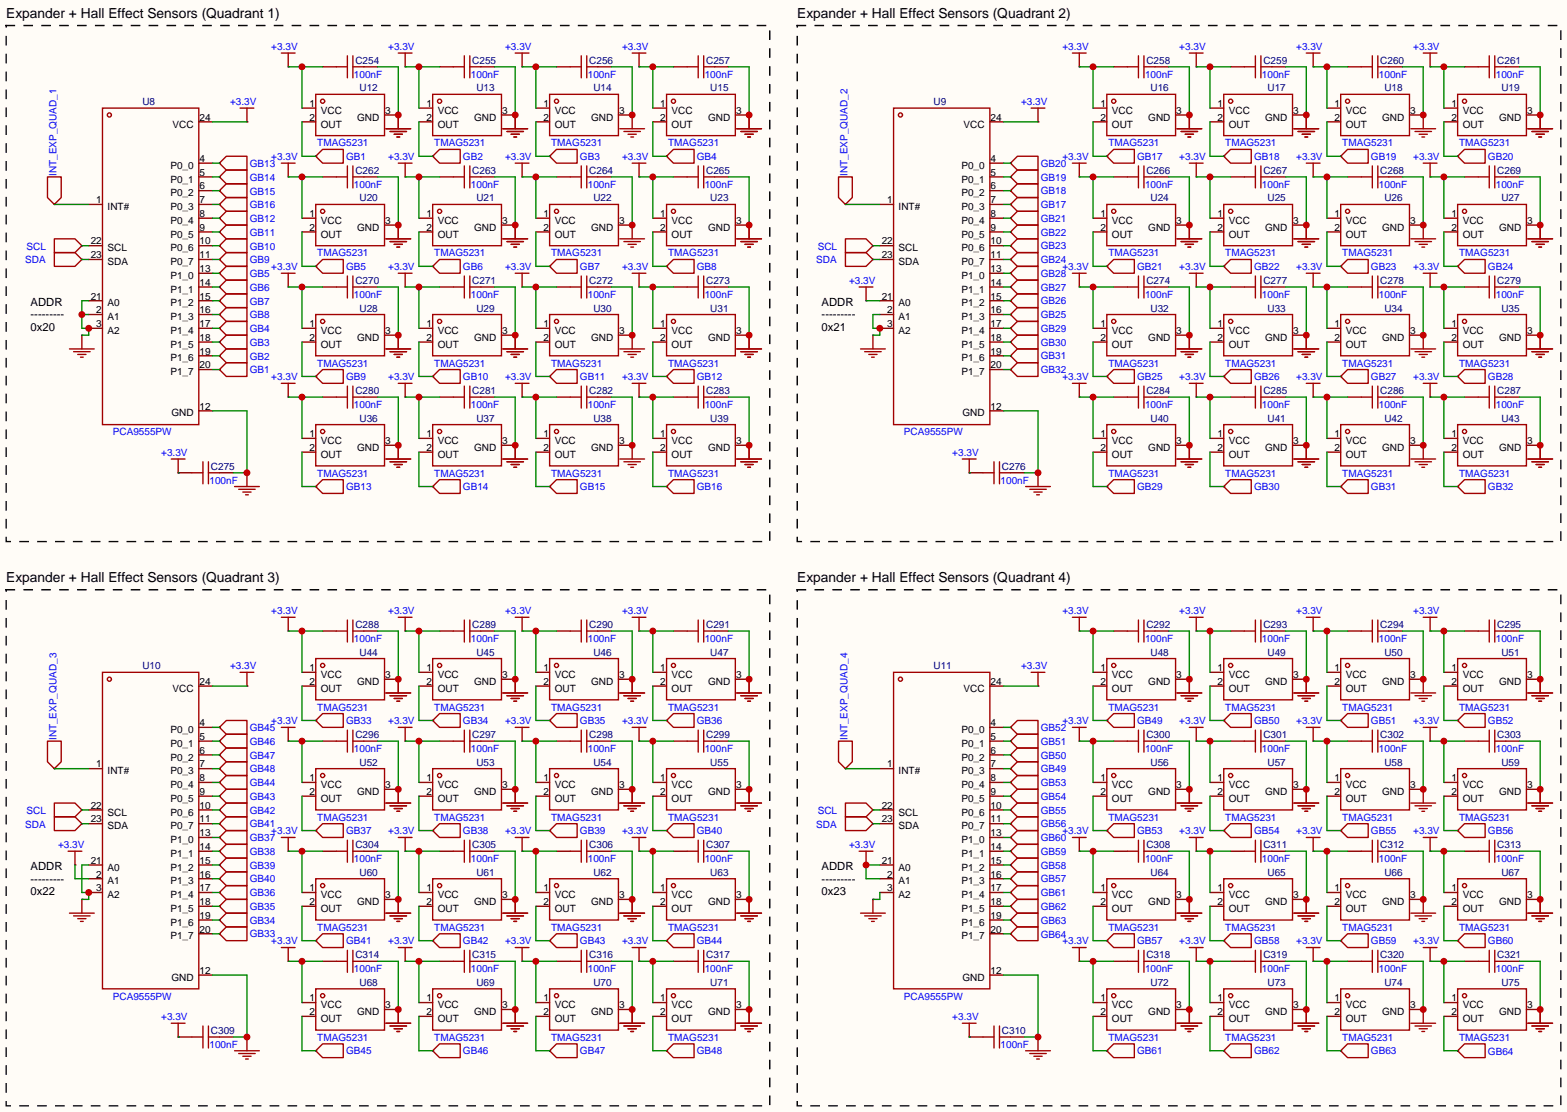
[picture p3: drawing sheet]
<svg xmlns="http://www.w3.org/2000/svg" width="289mm" height="205mm" viewBox="0 0 289 205" stroke-linecap="round" stroke-linejoin="round" font-family="sans-serif">
<defs><g id="words">
<g font-size="2.5">
<text x="1.1" y="3.4">Expander + Hall Effect Sensors (Quadrant 1)</text>
<text x="147.2" y="3.4">Expander + Hall Effect Sensors (Quadrant 2)</text>
<text x="1.1" y="107.5">Expander + Hall Effect Sensors (Quadrant 3)</text>
<text x="147.2" y="107.5">Expander + Hall Effect Sensors (Quadrant 4)</text>
</g>
<g font-size="2.1">
<text x="5.6" y="56.5">ADDR</text>
<text x="5.6" y="58.8">---------</text>
<text x="151.7" y="56.5">ADDR</text>
<text x="151.7" y="58.8">---------</text>
<text x="5.6" y="61.1">0x20</text>
<text x="151.7" y="61.1">0x21</text>
<text x="5.6" y="160.6">ADDR</text>
<text x="151.7" y="160.6">ADDR</text>
<text x="5.6" y="162.9">---------</text>
<text x="5.6" y="165.2">0x22</text>
<text x="151.7" y="162.9">---------</text>
<text x="151.7" y="165.2">0x23</text>
</g>
<g font-size="1.8" fill="#00f">
<text x="50.1" y="9.2">+3.3V</text>
<text x="71.7" y="9.2">+3.3V</text>
<text x="93.3" y="9.2">+3.3V</text>
<text x="114.9" y="9.2">+3.3V</text>
<text x="196.1" y="9.2">+3.3V</text>
<text x="217.7" y="9.2">+3.3V</text>
<text x="239.3" y="9.2">+3.3V</text>
<text x="260.9" y="9.2">+3.3V</text>
<text x="65.3" y="14.3">100nF</text>
<text x="86.9" y="14.3">100nF</text>
<text x="108.5" y="14.3">100nF</text>
<text x="130.1" y="14.3">100nF</text>
<text x="211.4" y="14.3">100nF</text>
<text x="233" y="14.3">100nF</text>
<text x="254.6" y="14.3">100nF</text>
<text x="276.2" y="14.3">100nF</text>
<text x="42.5" y="19.4">+3.3V</text>
<text x="188.5" y="19.4">+3.3V</text>
<text x="50.1" y="29.5">+3.3V</text>
<text x="58.6" y="27">TMAG5231</text>
<text x="63.9" y="29.6">GB1</text>
<text x="71.7" y="29.5">+3.3V</text>
<text x="80.2" y="27">TMAG5231</text>
<text x="85.5" y="29.6">GB2</text>
<text x="93.3" y="29.5">+3.3V</text>
<text x="101.8" y="27">TMAG5231</text>
<text x="107.1" y="29.6">GB3</text>
<text x="114.9" y="29.5">+3.3V</text>
<text x="123.4" y="27">TMAG5231</text>
<text x="128.7" y="29.6">GB4</text>
<text x="196.1" y="29.5">+3.3V</text>
<text x="204.6" y="27">TMAG5231</text>
<text x="209.9" y="29.5">GB17</text>
<text x="217.7" y="29.5">+3.3V</text>
<text x="226.2" y="27">TMAG5231</text>
<text x="231.5" y="29.5">GB18</text>
<text x="239.3" y="29.5">+3.3V</text>
<text x="247.8" y="27">TMAG5231</text>
<text x="253.1" y="29.5">GB19</text>
<text x="260.9" y="29.5">+3.3V</text>
<text x="269.4" y="27">TMAG5231</text>
<text x="274.7" y="29.5">GB20</text>
<text x="10.4" y="32.5" transform="rotate(-90 10.4 32.5)">INT_EXP_QUAD_1</text>
<text x="46.1" y="30.8">GB13</text>
<text x="46.1" y="33.4">GB14</text>
<text x="46.1" y="35.9">GB15</text>
<text x="65.3" y="34.6">100nF</text>
<text x="86.9" y="34.6">100nF</text>
<text x="108.5" y="34.6">100nF</text>
<text x="130.1" y="34.6">100nF</text>
<text x="156.5" y="32.5" transform="rotate(-90 156.5 32.5)">INT_EXP_QUAD_2</text>
<text x="192.2" y="30.8">GB20</text>
<text x="192.2" y="33.3">GB19</text>
<text x="192.2" y="35.9">GB18</text>
<text x="211.4" y="34.6">100nF</text>
<text x="233" y="34.6">100nF</text>
<text x="254.6" y="34.6">100nF</text>
<text x="276.2" y="34.6">100nF</text>
<text x="46.1" y="38.4">GB16</text>
<text x="46.1" y="41">GB12</text>
<text x="192.2" y="38.4">GB17</text>
<text x="192.2" y="41">GB21</text>
<text x="4.9" y="46.1">SCL</text>
<text x="46.1" y="46.1">GB10</text>
<text x="46.1" y="43.5">GB11</text>
<text x="58.6" y="47.3">TMAG5231</text>
<text x="80.2" y="47.3">TMAG5231</text>
<text x="101.8" y="47.3">TMAG5231</text>
<text x="123.4" y="47.3">TMAG5231</text>
<text x="151" y="46.1">SCL</text>
<text x="192.2" y="46">GB23</text>
<text x="192.2" y="43.5">GB22</text>
<text x="204.6" y="47.3">TMAG5231</text>
<text x="226.2" y="47.3">TMAG5231</text>
<text x="247.8" y="47.3">TMAG5231</text>
<text x="269.4" y="47.3">TMAG5231</text>
<text x="4.6" y="48.6">SDA</text>
<text x="46.1" y="53.7">GB6</text>
<text x="46.1" y="51.1">GB5</text>
<text x="46.1" y="48.6">GB9</text>
<text x="50.1" y="49.9">+3.3V</text>
<text x="63.9" y="49.9">GB5</text>
<text x="71.7" y="49.9">+3.3V</text>
<text x="85.5" y="49.9">GB6</text>
<text x="93.3" y="49.9">+3.3V</text>
<text x="107.1" y="49.9">GB7</text>
<text x="114.9" y="49.9">+3.3V</text>
<text x="128.7" y="49.9">GB8</text>
<text x="150.7" y="48.6">SDA</text>
<text x="156.8" y="52.4">+3.3V</text>
<text x="192.2" y="53.7">GB27</text>
<text x="192.2" y="51.1">GB28</text>
<text x="192.2" y="48.6">GB24</text>
<text x="196.1" y="49.9">+3.3V</text>
<text x="209.9" y="49.8">GB21</text>
<text x="217.7" y="49.9">+3.3V</text>
<text x="231.5" y="49.8">GB22</text>
<text x="239.3" y="49.9">+3.3V</text>
<text x="253.1" y="49.8">GB23</text>
<text x="260.9" y="49.9">+3.3V</text>
<text x="274.7" y="49.8">GB24</text>
<text x="46.1" y="58.8">GB8</text>
<text x="46.1" y="56.2">GB7</text>
<text x="65.3" y="55">100nF</text>
<text x="86.9" y="55">100nF</text>
<text x="108.5" y="55">100nF</text>
<text x="130.1" y="55">100nF</text>
<text x="192.2" y="58.7">GB25</text>
<text x="192.2" y="56.2">GB26</text>
<text x="211.4" y="55">100nF</text>
<text x="233" y="55">100nF</text>
<text x="254.6" y="55">100nF</text>
<text x="276.2" y="55">100nF</text>
<text x="46.1" y="61.3">GB4</text>
<text x="46.1" y="63.8">GB3</text>
<text x="192.2" y="61.3">GB29</text>
<text x="192.2" y="63.8">GB30</text>
<text x="46.1" y="66.4">GB2</text>
<text x="46.1" y="68.9">GB1</text>
<text x="50.1" y="70.2">+3.3V</text>
<text x="58.6" y="67.7">TMAG5231</text>
<text x="63.9" y="70.2">GB9</text>
<text x="71.7" y="70.2">+3.3V</text>
<text x="80.2" y="67.7">TMAG5231</text>
<text x="85.5" y="70.2">GB10</text>
<text x="93.3" y="70.2">+3.3V</text>
<text x="101.8" y="67.7">TMAG5231</text>
<text x="107.1" y="70.2">GB11</text>
<text x="114.9" y="70.2">+3.3V</text>
<text x="123.4" y="67.7">TMAG5231</text>
<text x="128.7" y="70.2">GB12</text>
<text x="192.2" y="66.4">GB31</text>
<text x="192.2" y="68.9">GB32</text>
<text x="196.1" y="70.2">+3.3V</text>
<text x="204.6" y="67.7">TMAG5231</text>
<text x="209.9" y="70.2">GB25</text>
<text x="217.7" y="70.2">+3.3V</text>
<text x="226.2" y="67.7">TMAG5231</text>
<text x="231.5" y="70.2">GB26</text>
<text x="239.3" y="70.2">+3.3V</text>
<text x="247.8" y="67.7">TMAG5231</text>
<text x="253.1" y="70.2">GB27</text>
<text x="260.9" y="70.2">+3.3V</text>
<text x="269.4" y="67.7">TMAG5231</text>
<text x="274.7" y="70.2">GB28</text>
<text x="65.3" y="75.3">100nF</text>
<text x="86.9" y="75.3">100nF</text>
<text x="108.5" y="75.3">100nF</text>
<text x="130.1" y="75.3">100nF</text>
<text x="211.4" y="75.3">100nF</text>
<text x="233" y="75.3">100nF</text>
<text x="254.6" y="75.3">100nF</text>
<text x="276.2" y="75.3">100nF</text>
<text x="20.8" y="80.4">PCA9555PW</text>
<text x="166.9" y="80.4">PCA9555PW</text>
<text x="29.8" y="84.2">+3.3V</text>
<text x="38.7" y="89.2">100nF</text>
<text x="58.6" y="88">TMAG5231</text>
<text x="80.2" y="88">TMAG5231</text>
<text x="101.8" y="88">TMAG5231</text>
<text x="123.4" y="88">TMAG5231</text>
<text x="175.8" y="84.2">+3.3V</text>
<text x="184.7" y="89.2">100nF</text>
<text x="204.6" y="88">TMAG5231</text>
<text x="226.2" y="88">TMAG5231</text>
<text x="247.8" y="88">TMAG5231</text>
<text x="269.4" y="88">TMAG5231</text>
<text x="63.9" y="90.5">GB13</text>
<text x="85.5" y="90.5">GB14</text>
<text x="107.1" y="90.5">GB15</text>
<text x="128.7" y="90.5">GB16</text>
<text x="209.9" y="90.5">GB29</text>
<text x="231.5" y="90.5">GB30</text>
<text x="253.1" y="90.5">GB31</text>
<text x="274.7" y="90.5">GB32</text>
<text x="50.1" y="113.4">+3.3V</text>
<text x="71.7" y="113.4">+3.3V</text>
<text x="93.3" y="113.4">+3.3V</text>
<text x="114.9" y="113.4">+3.3V</text>
<text x="196.1" y="113.4">+3.3V</text>
<text x="217.7" y="113.4">+3.3V</text>
<text x="239.3" y="113.4">+3.3V</text>
<text x="260.9" y="113.4">+3.3V</text>
<text x="65.3" y="118.5">100nF</text>
<text x="86.9" y="118.5">100nF</text>
<text x="108.5" y="118.5">100nF</text>
<text x="130.1" y="118.5">100nF</text>
<text x="211.4" y="118.5">100nF</text>
<text x="233" y="118.5">100nF</text>
<text x="254.6" y="118.5">100nF</text>
<text x="276.2" y="118.5">100nF</text>
<text x="42.5" y="123.5">+3.3V</text>
<text x="188.5" y="123.5">+3.3V</text>
<text x="58.6" y="131.2">TMAG5231</text>
<text x="80.2" y="131.2">TMAG5231</text>
<text x="101.8" y="131.2">TMAG5231</text>
<text x="123.4" y="131.2">TMAG5231</text>
<text x="204.6" y="131.2">TMAG5231</text>
<text x="226.2" y="131.2">TMAG5231</text>
<text x="247.8" y="131.2">TMAG5231</text>
<text x="269.4" y="131.2">TMAG5231</text>
<text x="10.4" y="136.6" transform="rotate(-90 10.4 136.6)">INT_EXP_QUAD_3</text>
<text x="46.1" y="137.5">GB46</text>
<text x="46.1" y="134.9">GB45</text>
<text x="50.1" y="133.7">+3.3V</text>
<text x="63.9" y="133.7">GB33</text>
<text x="71.7" y="133.7">+3.3V</text>
<text x="85.5" y="133.7">GB34</text>
<text x="93.3" y="133.7">+3.3V</text>
<text x="107.1" y="133.7">GB35</text>
<text x="114.9" y="133.7">+3.3V</text>
<text x="128.7" y="133.7">GB36</text>
<text x="156.5" y="136.6" transform="rotate(-90 156.5 136.6)">INT_EXP_QUAD_4</text>
<text x="192.2" y="134.9">GB52</text>
<text x="192.2" y="137.5">GB51</text>
<text x="196.1" y="133.7">+3.3V</text>
<text x="209.9" y="133.7">GB49</text>
<text x="217.7" y="133.7">+3.3V</text>
<text x="231.5" y="133.7">GB50</text>
<text x="239.3" y="133.7">+3.3V</text>
<text x="253.1" y="133.7">GB51</text>
<text x="260.9" y="133.7">+3.3V</text>
<text x="274.7" y="133.7">GB52</text>
<text x="46.1" y="140">GB47</text>
<text x="46.1" y="142.6">GB48</text>
<text x="65.3" y="138.8">100nF</text>
<text x="86.9" y="138.8">100nF</text>
<text x="108.5" y="138.8">100nF</text>
<text x="130.1" y="138.8">100nF</text>
<text x="192.2" y="140">GB50</text>
<text x="192.2" y="142.6">GB49</text>
<text x="211.4" y="138.8">100nF</text>
<text x="233" y="138.8">100nF</text>
<text x="254.6" y="138.8">100nF</text>
<text x="276.2" y="138.8">100nF</text>
<text x="46.1" y="145.1">GB44</text>
<text x="46.1" y="147.6">GB43</text>
<text x="192.2" y="147.6">GB54</text>
<text x="192.2" y="145.1">GB53</text>
<text x="4.6" y="152.8">SDA</text>
<text x="4.9" y="150.2">SCL</text>
<text x="46.1" y="155.3">GB37</text>
<text x="46.1" y="150.2">GB42</text>
<text x="46.1" y="152.7">GB41</text>
<text x="50.1" y="154">+3.3V</text>
<text x="58.6" y="151.5">TMAG5231</text>
<text x="63.9" y="154">GB37</text>
<text x="71.7" y="154">+3.3V</text>
<text x="80.2" y="151.5">TMAG5231</text>
<text x="85.5" y="154">GB38</text>
<text x="93.3" y="154">+3.3V</text>
<text x="101.8" y="151.5">TMAG5231</text>
<text x="107.1" y="154">GB39</text>
<text x="114.9" y="154">+3.3V</text>
<text x="123.4" y="151.5">TMAG5231</text>
<text x="128.7" y="154">GB40</text>
<text x="150.7" y="152.8">SDA</text>
<text x="151" y="150.2">SCL</text>
<text x="192.2" y="155.3">GB60</text>
<text x="192.2" y="152.7">GB56</text>
<text x="192.2" y="150.2">GB55</text>
<text x="196.1" y="154">+3.3V</text>
<text x="204.6" y="151.5">TMAG5231</text>
<text x="209.9" y="154">GB53</text>
<text x="217.7" y="154">+3.3V</text>
<text x="226.2" y="151.5">TMAG5231</text>
<text x="231.5" y="154">GB54</text>
<text x="239.3" y="154">+3.3V</text>
<text x="247.8" y="151.5">TMAG5231</text>
<text x="253.1" y="154">GB55</text>
<text x="260.9" y="154">+3.3V</text>
<text x="269.4" y="151.5">TMAG5231</text>
<text x="274.7" y="154">GB56</text>
<text x="10.7" y="156.5">+3.3V</text>
<text x="46.1" y="157.8">GB38</text>
<text x="46.1" y="160.3">GB39</text>
<text x="65.3" y="159.1">100nF</text>
<text x="86.9" y="159.1">100nF</text>
<text x="108.5" y="159.1">100nF</text>
<text x="130.1" y="159.1">100nF</text>
<text x="156.8" y="156.5">+3.3V</text>
<text x="192.2" y="160.3">GB58</text>
<text x="192.2" y="157.8">GB59</text>
<text x="211.4" y="159.1">100nF</text>
<text x="233" y="159.1">100nF</text>
<text x="254.6" y="159.1">100nF</text>
<text x="276.2" y="159.1">100nF</text>
<text x="46.1" y="168">GB35</text>
<text x="46.1" y="165.4">GB36</text>
<text x="46.1" y="162.9">GB40</text>
<text x="192.2" y="165.4">GB61</text>
<text x="192.2" y="168">GB62</text>
<text x="192.2" y="162.9">GB57</text>
<text x="46.1" y="173">GB33</text>
<text x="46.1" y="170.5">GB34</text>
<text x="58.6" y="171.8">TMAG5231</text>
<text x="80.2" y="171.8">TMAG5231</text>
<text x="101.8" y="171.8">TMAG5231</text>
<text x="123.4" y="171.8">TMAG5231</text>
<text x="192.2" y="170.5">GB63</text>
<text x="192.2" y="173.1">GB64</text>
<text x="204.6" y="171.8">TMAG5231</text>
<text x="226.2" y="171.8">TMAG5231</text>
<text x="247.8" y="171.8">TMAG5231</text>
<text x="269.4" y="171.8">TMAG5231</text>
<text x="50.1" y="174.3">+3.3V</text>
<text x="63.9" y="174.3">GB41</text>
<text x="65.3" y="179.4">100nF</text>
<text x="71.7" y="174.3">+3.3V</text>
<text x="85.5" y="174.3">GB42</text>
<text x="86.9" y="179.4">100nF</text>
<text x="93.3" y="174.3">+3.3V</text>
<text x="107.1" y="174.3">GB43</text>
<text x="108.5" y="179.4">100nF</text>
<text x="114.9" y="174.3">+3.3V</text>
<text x="128.7" y="174.3">GB44</text>
<text x="130.1" y="179.4">100nF</text>
<text x="196.1" y="174.3">+3.3V</text>
<text x="209.9" y="174.3">GB57</text>
<text x="211.4" y="179.4">100nF</text>
<text x="217.7" y="174.3">+3.3V</text>
<text x="231.5" y="174.3">GB58</text>
<text x="233" y="179.4">100nF</text>
<text x="239.3" y="174.3">+3.3V</text>
<text x="253.1" y="174.3">GB59</text>
<text x="254.6" y="179.4">100nF</text>
<text x="260.9" y="174.3">+3.3V</text>
<text x="274.7" y="174.3">GB60</text>
<text x="276.2" y="179.4">100nF</text>
<text x="20.8" y="184.5">PCA9555PW</text>
<text x="166.9" y="184.5">PCA9555PW</text>
<text x="29.8" y="188.3">+3.3V</text>
<text x="175.8" y="188.3">+3.3V</text>
<text x="38.7" y="193.4">100nF</text>
<text x="58.6" y="192.1">TMAG5231</text>
<text x="63.9" y="194.6">GB45</text>
<text x="80.2" y="192.1">TMAG5231</text>
<text x="85.5" y="194.6">GB46</text>
<text x="101.8" y="192.1">TMAG5231</text>
<text x="107.1" y="194.6">GB47</text>
<text x="123.4" y="192.1">TMAG5231</text>
<text x="128.7" y="194.6">GB48</text>
<text x="184.7" y="193.4">100nF</text>
<text x="204.6" y="192.1">TMAG5231</text>
<text x="209.9" y="194.6">GB61</text>
<text x="226.2" y="192.1">TMAG5231</text>
<text x="231.5" y="194.6">GB62</text>
<text x="247.8" y="192.1">TMAG5231</text>
<text x="253.1" y="194.6">GB63</text>
<text x="269.4" y="192.1">TMAG5231</text>
<text x="274.7" y="194.7">GB64</text>
</g>
<g font-size="1.8" fill="#000080">
<text x="65.6" y="11.8">C254</text>
<text x="87.2" y="11.8">C255</text>
<text x="108.8" y="11.8">C256</text>
<text x="130.4" y="11.8">C257</text>
<text x="211.7" y="11.8">C258</text>
<text x="233.2" y="11.8">C259</text>
<text x="254.8" y="11.8">C260</text>
<text x="276.4" y="11.8">C261</text>
<text x="66.4" y="16.9">U12</text>
<text x="88" y="16.9">U13</text>
<text x="109.5" y="16.9">U14</text>
<text x="131.1" y="16.9">U15</text>
<text x="212.4" y="16.9">U16</text>
<text x="234" y="16.9">U17</text>
<text x="255.6" y="16.9">U18</text>
<text x="277.2" y="16.9">U19</text>
<text x="26.3" y="19.4">U8</text>
<text x="172.3" y="19.4">U9</text>
<text x="65.6" y="32.1">C262</text>
<text x="87.2" y="32.1">C263</text>
<text x="108.8" y="32.1">C264</text>
<text x="130.4" y="32.1">C265</text>
<text x="211.7" y="32.1">C266</text>
<text x="233.2" y="32.1">C267</text>
<text x="254.8" y="32.1">C268</text>
<text x="276.4" y="32.1">C269</text>
<text x="66.4" y="37.2">U20</text>
<text x="88" y="37.2">U21</text>
<text x="109.5" y="37.2">U22</text>
<text x="131.1" y="37.2">U23</text>
<text x="212.4" y="37.2">U24</text>
<text x="234" y="37.2">U25</text>
<text x="255.6" y="37.2">U26</text>
<text x="277.2" y="37.2">U27</text>
<text x="65.6" y="52.4">C270</text>
<text x="87.2" y="52.4">C271</text>
<text x="108.8" y="52.4">C272</text>
<text x="130.4" y="52.4">C273</text>
<text x="211.7" y="52.4">C274</text>
<text x="233.2" y="52.4">C277</text>
<text x="254.8" y="52.4">C278</text>
<text x="276.4" y="52.4">C279</text>
<text x="66.4" y="57.5">U28</text>
<text x="88" y="57.5">U29</text>
<text x="109.5" y="57.5">U30</text>
<text x="131.1" y="57.5">U31</text>
<text x="212.4" y="57.5">U32</text>
<text x="234" y="57.5">U33</text>
<text x="255.6" y="57.5">U34</text>
<text x="277.2" y="57.5">U35</text>
<text x="65.6" y="72.7">C280</text>
<text x="66.4" y="77.8">U36</text>
<text x="87.2" y="72.7">C281</text>
<text x="88" y="77.8">U37</text>
<text x="108.8" y="72.7">C282</text>
<text x="109.5" y="77.8">U38</text>
<text x="130.4" y="72.7">C283</text>
<text x="131.1" y="77.8">U39</text>
<text x="211.7" y="72.7">C284</text>
<text x="212.4" y="77.8">U40</text>
<text x="233.2" y="72.7">C285</text>
<text x="234" y="77.8">U41</text>
<text x="254.8" y="72.7">C286</text>
<text x="255.6" y="77.8">U42</text>
<text x="276.4" y="72.7">C287</text>
<text x="277.2" y="77.8">U43</text>
<text x="38.9" y="86.7">C275</text>
<text x="185" y="86.7">C276</text>
<text x="65.6" y="115.9">C288</text>
<text x="87.2" y="115.9">C289</text>
<text x="108.8" y="115.9">C290</text>
<text x="130.4" y="115.9">C291</text>
<text x="211.7" y="115.9">C292</text>
<text x="233.2" y="115.9">C293</text>
<text x="254.8" y="115.9">C294</text>
<text x="276.4" y="115.9">C295</text>
<text x="26.3" y="123.5">U10</text>
<text x="66.4" y="121">U44</text>
<text x="88" y="121">U45</text>
<text x="109.5" y="121">U46</text>
<text x="131.1" y="121">U47</text>
<text x="172.3" y="123.5">U11</text>
<text x="212.4" y="121">U48</text>
<text x="234" y="121">U49</text>
<text x="255.6" y="121">U50</text>
<text x="277.2" y="121">U51</text>
<text x="65.6" y="136.2">C296</text>
<text x="87.2" y="136.2">C297</text>
<text x="108.8" y="136.2">C298</text>
<text x="130.4" y="136.2">C299</text>
<text x="211.7" y="136.2">C300</text>
<text x="233.2" y="136.2">C301</text>
<text x="254.8" y="136.2">C302</text>
<text x="276.4" y="136.2">C303</text>
<text x="66.4" y="141.3">U52</text>
<text x="88" y="141.3">U53</text>
<text x="109.5" y="141.3">U54</text>
<text x="131.1" y="141.3">U55</text>
<text x="212.4" y="141.3">U56</text>
<text x="234" y="141.3">U57</text>
<text x="255.6" y="141.3">U58</text>
<text x="277.2" y="141.3">U59</text>
<text x="65.6" y="156.6">C304</text>
<text x="66.4" y="161.6">U60</text>
<text x="87.2" y="156.6">C305</text>
<text x="88" y="161.6">U61</text>
<text x="108.8" y="156.6">C306</text>
<text x="109.5" y="161.6">U62</text>
<text x="130.4" y="156.6">C307</text>
<text x="131.1" y="161.6">U63</text>
<text x="211.7" y="156.6">C308</text>
<text x="212.4" y="161.6">U64</text>
<text x="233.2" y="156.6">C311</text>
<text x="234" y="161.6">U65</text>
<text x="254.8" y="156.6">C312</text>
<text x="255.6" y="161.6">U66</text>
<text x="276.4" y="156.6">C313</text>
<text x="277.2" y="161.6">U67</text>
<text x="65.6" y="176.9">C314</text>
<text x="87.2" y="176.9">C315</text>
<text x="108.8" y="176.9">C316</text>
<text x="130.4" y="176.9">C317</text>
<text x="211.7" y="176.9">C318</text>
<text x="233.2" y="176.9">C319</text>
<text x="254.8" y="176.9">C320</text>
<text x="276.4" y="176.9">C321</text>
<text x="66.4" y="182">U68</text>
<text x="88" y="182">U69</text>
<text x="109.5" y="182">U70</text>
<text x="131.1" y="182">U71</text>
<text x="212.4" y="182">U72</text>
<text x="234" y="182">U73</text>
<text x="255.6" y="182">U74</text>
<text x="277.2" y="182">U75</text>
<text x="38.9" y="190.8">C309</text>
<text x="185" y="190.8">C310</text>
</g>
<g font-size="1.8">
<text x="31.9" y="23.5">VCC</text>
<text x="36.8" y="22.3">24</text>
<text x="57.1" y="22.3">2</text>
<text x="57.1" y="19.7">1</text>
<text x="59.2" y="23.5">OUT</text>
<text x="59.2" y="21">VCC</text>
<text x="65.9" y="22.3">GND</text>
<text x="71.1" y="21">3</text>
<text x="78.7" y="22.3">2</text>
<text x="78.7" y="19.7">1</text>
<text x="80.8" y="23.5">OUT</text>
<text x="80.8" y="21">VCC</text>
<text x="87.5" y="22.3">GND</text>
<text x="92.7" y="21">3</text>
<text x="100.3" y="22.3">2</text>
<text x="100.3" y="19.7">1</text>
<text x="102.4" y="23.5">OUT</text>
<text x="102.4" y="21">VCC</text>
<text x="109.1" y="22.3">GND</text>
<text x="114.3" y="21">3</text>
<text x="121.9" y="22.3">2</text>
<text x="121.9" y="19.7">1</text>
<text x="124" y="23.5">OUT</text>
<text x="124" y="21">VCC</text>
<text x="130.7" y="22.3">GND</text>
<text x="135.9" y="21">3</text>
<text x="177.9" y="23.5">VCC</text>
<text x="182.9" y="22.3">24</text>
<text x="203.2" y="22.3">2</text>
<text x="203.2" y="19.7">1</text>
<text x="205.3" y="23.5">OUT</text>
<text x="205.3" y="21">VCC</text>
<text x="212" y="22.3">GND</text>
<text x="217.2" y="21">3</text>
<text x="224.8" y="22.3">2</text>
<text x="224.8" y="19.7">1</text>
<text x="226.9" y="23.5">OUT</text>
<text x="226.9" y="21">VCC</text>
<text x="233.6" y="22.3">GND</text>
<text x="238.8" y="21">3</text>
<text x="246.4" y="22.3">2</text>
<text x="246.4" y="19.7">1</text>
<text x="248.5" y="23.5">OUT</text>
<text x="248.5" y="21">VCC</text>
<text x="255.2" y="22.3">GND</text>
<text x="260.3" y="21">3</text>
<text x="268" y="22.3">2</text>
<text x="268" y="19.7">1</text>
<text x="270.1" y="23.5">OUT</text>
<text x="270.1" y="21">VCC</text>
<text x="276.8" y="22.3">GND</text>
<text x="281.9" y="21">3</text>
<text x="36.8" y="29.9">4</text>
<text x="182.9" y="29.9">4</text>
<text x="31.5" y="33.7">P0_1</text>
<text x="31.5" y="31.2">P0_0</text>
<text x="36.8" y="35">6</text>
<text x="36.8" y="32.4">5</text>
<text x="177.5" y="33.7">P0_1</text>
<text x="177.5" y="31.2">P0_0</text>
<text x="182.9" y="35">6</text>
<text x="182.9" y="32.4">5</text>
<text x="17.8" y="37.5">1</text>
<text x="19.9" y="38.8">INT#</text>
<text x="31.5" y="41.3">P0_4</text>
<text x="31.5" y="38.8">P0_3</text>
<text x="31.5" y="36.2">P0_2</text>
<text x="36.8" y="40">8</text>
<text x="36.8" y="37.5">7</text>
<text x="57.1" y="40">1</text>
<text x="59.2" y="41.3">VCC</text>
<text x="71.1" y="41.3">3</text>
<text x="78.7" y="40">1</text>
<text x="80.8" y="41.3">VCC</text>
<text x="92.7" y="41.3">3</text>
<text x="100.3" y="40">1</text>
<text x="102.4" y="41.3">VCC</text>
<text x="114.3" y="41.3">3</text>
<text x="121.9" y="40">1</text>
<text x="124" y="41.3">VCC</text>
<text x="135.9" y="41.3">3</text>
<text x="163.8" y="37.5">1</text>
<text x="165.9" y="38.8">INT#</text>
<text x="177.5" y="41.3">P0_4</text>
<text x="177.5" y="38.8">P0_3</text>
<text x="177.5" y="36.2">P0_2</text>
<text x="182.9" y="40">8</text>
<text x="182.9" y="37.5">7</text>
<text x="203.2" y="40">1</text>
<text x="205.3" y="41.3">VCC</text>
<text x="217.2" y="41.3">3</text>
<text x="224.8" y="40">1</text>
<text x="226.9" y="41.3">VCC</text>
<text x="238.8" y="41.3">3</text>
<text x="246.4" y="40">1</text>
<text x="248.5" y="41.3">VCC</text>
<text x="260.3" y="41.3">3</text>
<text x="268" y="40">1</text>
<text x="270.1" y="41.3">VCC</text>
<text x="281.9" y="41.3">3</text>
<text x="16.7" y="45.1">22</text>
<text x="16.7" y="47.7">23</text>
<text x="19.9" y="46.4">SCL</text>
<text x="31.5" y="46.4">P0_6</text>
<text x="31.5" y="43.9">P0_5</text>
<text x="36.8" y="47.7">11</text>
<text x="36.8" y="45.1">10</text>
<text x="36.8" y="42.6">9</text>
<text x="57.1" y="42.6">2</text>
<text x="59.2" y="43.9">OUT</text>
<text x="65.9" y="42.6">GND</text>
<text x="78.7" y="42.6">2</text>
<text x="80.8" y="43.9">OUT</text>
<text x="87.5" y="42.6">GND</text>
<text x="100.3" y="42.6">2</text>
<text x="102.4" y="43.9">OUT</text>
<text x="109.1" y="42.6">GND</text>
<text x="121.9" y="42.6">2</text>
<text x="124" y="43.9">OUT</text>
<text x="130.7" y="42.6">GND</text>
<text x="162.8" y="45.1">22</text>
<text x="162.8" y="47.7">23</text>
<text x="165.9" y="46.4">SCL</text>
<text x="177.5" y="46.4">P0_6</text>
<text x="177.5" y="43.9">P0_5</text>
<text x="182.9" y="47.7">11</text>
<text x="182.9" y="45.1">10</text>
<text x="182.9" y="42.6">9</text>
<text x="203.2" y="42.6">2</text>
<text x="205.3" y="43.9">OUT</text>
<text x="212" y="42.6">GND</text>
<text x="224.8" y="42.6">2</text>
<text x="226.9" y="43.9">OUT</text>
<text x="233.6" y="42.6">GND</text>
<text x="246.4" y="42.6">2</text>
<text x="248.5" y="43.9">OUT</text>
<text x="255.2" y="42.6">GND</text>
<text x="268" y="42.6">2</text>
<text x="270.1" y="43.9">OUT</text>
<text x="276.8" y="42.6">GND</text>
<text x="19.9" y="48.9">SDA</text>
<text x="31.5" y="51.5">P1_0</text>
<text x="31.5" y="48.9">P0_7</text>
<text x="36.8" y="52.7">14</text>
<text x="36.8" y="50.2">13</text>
<text x="165.9" y="48.9">SDA</text>
<text x="177.5" y="51.5">P1_0</text>
<text x="177.5" y="48.9">P0_7</text>
<text x="182.9" y="52.7">14</text>
<text x="182.9" y="50.2">13</text>
<text x="16.7" y="55.3">21</text>
<text x="17.8" y="57.8">2</text>
<text x="19.9" y="56.6">A0</text>
<text x="19.9" y="59.1">A1</text>
<text x="31.5" y="59.1">P1_3</text>
<text x="31.5" y="56.6">P1_2</text>
<text x="31.5" y="54">P1_1</text>
<text x="36.8" y="57.8">16</text>
<text x="36.8" y="55.3">15</text>
<text x="162.8" y="55.3">21</text>
<text x="163.8" y="57.8">2</text>
<text x="165.9" y="56.6">A0</text>
<text x="165.9" y="59.1">A1</text>
<text x="177.5" y="59.1">P1_3</text>
<text x="177.5" y="56.6">P1_2</text>
<text x="177.5" y="54">P1_1</text>
<text x="182.9" y="57.8">16</text>
<text x="182.9" y="55.3">15</text>
<text x="17.8" y="60.4">3</text>
<text x="19.9" y="61.6">A2</text>
<text x="31.5" y="64.2">P1_5</text>
<text x="31.5" y="61.6">P1_4</text>
<text x="36.8" y="65.4">19</text>
<text x="36.8" y="62.9">18</text>
<text x="36.8" y="60.4">17</text>
<text x="57.1" y="62.9">2</text>
<text x="57.1" y="60.4">1</text>
<text x="59.2" y="64.2">OUT</text>
<text x="59.2" y="61.6">VCC</text>
<text x="65.9" y="62.9">GND</text>
<text x="71.1" y="61.6">3</text>
<text x="78.7" y="62.9">2</text>
<text x="78.7" y="60.4">1</text>
<text x="80.8" y="64.2">OUT</text>
<text x="80.8" y="61.6">VCC</text>
<text x="87.5" y="62.9">GND</text>
<text x="92.7" y="61.6">3</text>
<text x="100.3" y="62.9">2</text>
<text x="100.3" y="60.4">1</text>
<text x="102.4" y="64.2">OUT</text>
<text x="102.4" y="61.6">VCC</text>
<text x="109.1" y="62.9">GND</text>
<text x="114.3" y="61.6">3</text>
<text x="121.9" y="62.9">2</text>
<text x="121.9" y="60.4">1</text>
<text x="124" y="64.2">OUT</text>
<text x="124" y="61.6">VCC</text>
<text x="130.7" y="62.9">GND</text>
<text x="135.9" y="61.6">3</text>
<text x="163.8" y="60.4">3</text>
<text x="165.9" y="61.6">A2</text>
<text x="177.5" y="64.2">P1_5</text>
<text x="177.5" y="61.6">P1_4</text>
<text x="182.9" y="65.4">19</text>
<text x="182.9" y="62.9">18</text>
<text x="182.9" y="60.4">17</text>
<text x="203.2" y="62.9">2</text>
<text x="203.2" y="60.4">1</text>
<text x="205.3" y="64.2">OUT</text>
<text x="205.3" y="61.6">VCC</text>
<text x="212" y="62.9">GND</text>
<text x="217.2" y="61.6">3</text>
<text x="224.8" y="62.9">2</text>
<text x="224.8" y="60.4">1</text>
<text x="226.9" y="64.2">OUT</text>
<text x="226.9" y="61.6">VCC</text>
<text x="233.6" y="62.9">GND</text>
<text x="238.8" y="61.6">3</text>
<text x="246.4" y="62.9">2</text>
<text x="246.4" y="60.4">1</text>
<text x="248.5" y="64.2">OUT</text>
<text x="248.5" y="61.6">VCC</text>
<text x="255.2" y="62.9">GND</text>
<text x="260.3" y="61.6">3</text>
<text x="268" y="62.9">2</text>
<text x="268" y="60.4">1</text>
<text x="270.1" y="64.2">OUT</text>
<text x="270.1" y="61.6">VCC</text>
<text x="276.8" y="62.9">GND</text>
<text x="281.9" y="61.6">3</text>
<text x="31.5" y="69.3">P1_7</text>
<text x="31.5" y="66.7">P1_6</text>
<text x="36.8" y="68">20</text>
<text x="177.5" y="69.3">P1_7</text>
<text x="177.5" y="66.7">P1_6</text>
<text x="182.9" y="68">20</text>
<text x="31.7" y="76.9">GND</text>
<text x="36.8" y="75.6">12</text>
<text x="177.7" y="76.9">GND</text>
<text x="182.9" y="75.6">12</text>
<text x="57.1" y="83.2">2</text>
<text x="57.1" y="80.7">1</text>
<text x="59.2" y="82">VCC</text>
<text x="65.9" y="83.2">GND</text>
<text x="71.1" y="82">3</text>
<text x="78.7" y="83.2">2</text>
<text x="78.7" y="80.7">1</text>
<text x="80.8" y="82">VCC</text>
<text x="87.5" y="83.2">GND</text>
<text x="92.7" y="82">3</text>
<text x="100.3" y="83.2">2</text>
<text x="100.3" y="80.7">1</text>
<text x="102.4" y="82">VCC</text>
<text x="109.1" y="83.2">GND</text>
<text x="114.3" y="82">3</text>
<text x="121.9" y="83.2">2</text>
<text x="121.9" y="80.7">1</text>
<text x="124" y="82">VCC</text>
<text x="130.7" y="83.2">GND</text>
<text x="135.9" y="82">3</text>
<text x="203.2" y="83.2">2</text>
<text x="203.2" y="80.7">1</text>
<text x="205.3" y="82">VCC</text>
<text x="212" y="83.2">GND</text>
<text x="217.2" y="82">3</text>
<text x="224.8" y="83.2">2</text>
<text x="224.8" y="80.7">1</text>
<text x="226.9" y="82">VCC</text>
<text x="233.6" y="83.2">GND</text>
<text x="238.8" y="82">3</text>
<text x="246.4" y="83.2">2</text>
<text x="246.4" y="80.7">1</text>
<text x="248.5" y="82">VCC</text>
<text x="255.2" y="83.2">GND</text>
<text x="260.3" y="82">3</text>
<text x="268" y="83.2">2</text>
<text x="268" y="80.7">1</text>
<text x="270.1" y="82">VCC</text>
<text x="276.8" y="83.2">GND</text>
<text x="281.9" y="82">3</text>
<text x="59.2" y="84.5">OUT</text>
<text x="80.8" y="84.5">OUT</text>
<text x="102.4" y="84.5">OUT</text>
<text x="124" y="84.5">OUT</text>
<text x="205.3" y="84.5">OUT</text>
<text x="226.9" y="84.5">OUT</text>
<text x="248.5" y="84.5">OUT</text>
<text x="270.1" y="84.5">OUT</text>
<text x="57.1" y="123.9">1</text>
<text x="59.2" y="125.1">VCC</text>
<text x="71.1" y="125.1">3</text>
<text x="78.7" y="123.9">1</text>
<text x="80.8" y="125.1">VCC</text>
<text x="92.7" y="125.1">3</text>
<text x="100.3" y="123.9">1</text>
<text x="102.4" y="125.1">VCC</text>
<text x="114.3" y="125.1">3</text>
<text x="121.9" y="123.9">1</text>
<text x="124" y="125.1">VCC</text>
<text x="135.9" y="125.1">3</text>
<text x="203.2" y="123.9">1</text>
<text x="205.3" y="125.1">VCC</text>
<text x="217.2" y="125.1">3</text>
<text x="224.8" y="123.9">1</text>
<text x="226.9" y="125.1">VCC</text>
<text x="238.8" y="125.1">3</text>
<text x="246.4" y="123.9">1</text>
<text x="248.5" y="125.1">VCC</text>
<text x="260.3" y="125.1">3</text>
<text x="268" y="123.9">1</text>
<text x="270.1" y="125.1">VCC</text>
<text x="281.9" y="125.1">3</text>
<text x="31.9" y="127.7">VCC</text>
<text x="36.8" y="126.4">24</text>
<text x="57.1" y="126.4">2</text>
<text x="59.2" y="127.7">OUT</text>
<text x="65.9" y="126.4">GND</text>
<text x="78.7" y="126.4">2</text>
<text x="80.8" y="127.7">OUT</text>
<text x="87.5" y="126.4">GND</text>
<text x="100.3" y="126.4">2</text>
<text x="102.4" y="127.7">OUT</text>
<text x="109.1" y="126.4">GND</text>
<text x="121.9" y="126.4">2</text>
<text x="124" y="127.7">OUT</text>
<text x="130.7" y="126.4">GND</text>
<text x="177.9" y="127.7">VCC</text>
<text x="182.9" y="126.4">24</text>
<text x="203.2" y="126.4">2</text>
<text x="205.3" y="127.7">OUT</text>
<text x="212" y="126.4">GND</text>
<text x="224.8" y="126.4">2</text>
<text x="226.9" y="127.7">OUT</text>
<text x="233.6" y="126.4">GND</text>
<text x="246.4" y="126.4">2</text>
<text x="248.5" y="127.7">OUT</text>
<text x="255.2" y="126.4">GND</text>
<text x="268" y="126.4">2</text>
<text x="270.1" y="127.7">OUT</text>
<text x="276.8" y="126.4">GND</text>
<text x="31.5" y="137.8">P0_1</text>
<text x="31.5" y="135.3">P0_0</text>
<text x="36.8" y="136.6">5</text>
<text x="36.8" y="134">4</text>
<text x="177.5" y="137.8">P0_1</text>
<text x="177.5" y="135.3">P0_0</text>
<text x="182.9" y="136.6">5</text>
<text x="182.9" y="134">4</text>
<text x="17.8" y="141.6">1</text>
<text x="19.9" y="142.9">INT#</text>
<text x="31.5" y="142.9">P0_3</text>
<text x="31.5" y="140.4">P0_2</text>
<text x="36.8" y="141.6">7</text>
<text x="36.8" y="139.1">6</text>
<text x="163.8" y="141.6">1</text>
<text x="165.9" y="142.9">INT#</text>
<text x="177.5" y="142.9">P0_3</text>
<text x="177.5" y="140.4">P0_2</text>
<text x="182.9" y="141.6">7</text>
<text x="182.9" y="139.1">6</text>
<text x="16.7" y="149.3">22</text>
<text x="31.5" y="148">P0_5</text>
<text x="31.5" y="145.5">P0_4</text>
<text x="36.8" y="149.3">10</text>
<text x="36.8" y="146.7">9</text>
<text x="36.8" y="144.2">8</text>
<text x="57.1" y="146.7">2</text>
<text x="57.1" y="144.2">1</text>
<text x="59.2" y="148">OUT</text>
<text x="59.2" y="145.5">VCC</text>
<text x="65.9" y="146.7">GND</text>
<text x="71.1" y="145.5">3</text>
<text x="78.7" y="146.7">2</text>
<text x="78.7" y="144.2">1</text>
<text x="80.8" y="148">OUT</text>
<text x="80.8" y="145.5">VCC</text>
<text x="87.5" y="146.7">GND</text>
<text x="92.7" y="145.5">3</text>
<text x="100.3" y="146.7">2</text>
<text x="100.3" y="144.2">1</text>
<text x="102.4" y="148">OUT</text>
<text x="102.4" y="145.5">VCC</text>
<text x="109.1" y="146.7">GND</text>
<text x="114.3" y="145.5">3</text>
<text x="121.9" y="146.7">2</text>
<text x="121.9" y="144.2">1</text>
<text x="124" y="148">OUT</text>
<text x="124" y="145.5">VCC</text>
<text x="130.7" y="146.7">GND</text>
<text x="135.9" y="145.5">3</text>
<text x="162.8" y="149.3">22</text>
<text x="177.5" y="148">P0_5</text>
<text x="177.5" y="145.5">P0_4</text>
<text x="182.9" y="149.3">10</text>
<text x="182.9" y="146.7">9</text>
<text x="182.9" y="144.2">8</text>
<text x="203.2" y="146.7">2</text>
<text x="203.2" y="144.2">1</text>
<text x="205.3" y="148">OUT</text>
<text x="205.3" y="145.5">VCC</text>
<text x="212" y="146.7">GND</text>
<text x="217.2" y="145.5">3</text>
<text x="224.8" y="146.7">2</text>
<text x="224.8" y="144.2">1</text>
<text x="226.9" y="148">OUT</text>
<text x="226.9" y="145.5">VCC</text>
<text x="233.6" y="146.7">GND</text>
<text x="238.8" y="145.5">3</text>
<text x="246.4" y="146.7">2</text>
<text x="246.4" y="144.2">1</text>
<text x="248.5" y="148">OUT</text>
<text x="248.5" y="145.5">VCC</text>
<text x="255.2" y="146.7">GND</text>
<text x="260.3" y="145.5">3</text>
<text x="268" y="146.7">2</text>
<text x="268" y="144.2">1</text>
<text x="270.1" y="148">OUT</text>
<text x="270.1" y="145.5">VCC</text>
<text x="276.8" y="146.7">GND</text>
<text x="281.9" y="145.5">3</text>
<text x="16.7" y="151.8">23</text>
<text x="19.9" y="150.5">SCL</text>
<text x="19.9" y="153.1">SDA</text>
<text x="31.5" y="155.6">P1_0</text>
<text x="31.5" y="153.1">P0_7</text>
<text x="31.5" y="150.5">P0_6</text>
<text x="36.8" y="154.3">13</text>
<text x="36.8" y="151.8">11</text>
<text x="162.8" y="151.8">23</text>
<text x="165.9" y="150.5">SCL</text>
<text x="165.9" y="153.1">SDA</text>
<text x="177.5" y="155.6">P1_0</text>
<text x="177.5" y="153.1">P0_7</text>
<text x="177.5" y="150.5">P0_6</text>
<text x="182.9" y="154.3">13</text>
<text x="182.9" y="151.8">11</text>
<text x="16.7" y="159.4">21</text>
<text x="17.8" y="162">2</text>
<text x="19.9" y="160.7">A0</text>
<text x="31.5" y="160.7">P1_2</text>
<text x="31.5" y="158.2">P1_1</text>
<text x="36.8" y="162">16</text>
<text x="36.8" y="159.4">15</text>
<text x="36.8" y="156.9">14</text>
<text x="162.8" y="159.4">21</text>
<text x="163.8" y="162">2</text>
<text x="165.9" y="160.7">A0</text>
<text x="177.5" y="160.7">P1_2</text>
<text x="177.5" y="158.2">P1_1</text>
<text x="182.9" y="162">16</text>
<text x="182.9" y="159.4">15</text>
<text x="182.9" y="156.9">14</text>
<text x="17.8" y="164.5">3</text>
<text x="19.9" y="163.2">A1</text>
<text x="19.9" y="165.8">A2</text>
<text x="31.5" y="165.8">P1_4</text>
<text x="31.5" y="163.2">P1_3</text>
<text x="36.8" y="167">18</text>
<text x="36.8" y="164.5">17</text>
<text x="57.1" y="167">2</text>
<text x="57.1" y="164.5">1</text>
<text x="59.2" y="165.8">VCC</text>
<text x="65.9" y="167">GND</text>
<text x="71.1" y="165.8">3</text>
<text x="78.7" y="167">2</text>
<text x="78.7" y="164.5">1</text>
<text x="80.8" y="165.8">VCC</text>
<text x="87.5" y="167">GND</text>
<text x="92.7" y="165.8">3</text>
<text x="100.3" y="167">2</text>
<text x="100.3" y="164.5">1</text>
<text x="102.4" y="165.8">VCC</text>
<text x="109.1" y="167">GND</text>
<text x="114.3" y="165.8">3</text>
<text x="121.9" y="167">2</text>
<text x="121.9" y="164.5">1</text>
<text x="124" y="165.8">VCC</text>
<text x="130.7" y="167">GND</text>
<text x="135.9" y="165.8">3</text>
<text x="163.8" y="164.5">3</text>
<text x="165.9" y="163.2">A1</text>
<text x="165.9" y="165.8">A2</text>
<text x="177.5" y="165.8">P1_4</text>
<text x="177.5" y="163.2">P1_3</text>
<text x="182.9" y="167">18</text>
<text x="182.9" y="164.5">17</text>
<text x="203.2" y="167">2</text>
<text x="203.2" y="164.5">1</text>
<text x="205.3" y="165.8">VCC</text>
<text x="212" y="167">GND</text>
<text x="217.2" y="165.8">3</text>
<text x="224.8" y="167">2</text>
<text x="224.8" y="164.5">1</text>
<text x="226.9" y="165.8">VCC</text>
<text x="233.6" y="167">GND</text>
<text x="238.8" y="165.8">3</text>
<text x="246.4" y="167">2</text>
<text x="246.4" y="164.5">1</text>
<text x="248.5" y="165.8">VCC</text>
<text x="255.2" y="167">GND</text>
<text x="260.3" y="165.8">3</text>
<text x="268" y="167">2</text>
<text x="268" y="164.5">1</text>
<text x="270.1" y="165.8">VCC</text>
<text x="276.8" y="167">GND</text>
<text x="281.9" y="165.8">3</text>
<text x="31.5" y="173.4">P1_7</text>
<text x="31.5" y="170.9">P1_6</text>
<text x="31.5" y="168.3">P1_5</text>
<text x="36.8" y="172.1">20</text>
<text x="36.8" y="169.6">19</text>
<text x="59.2" y="168.3">OUT</text>
<text x="80.8" y="168.3">OUT</text>
<text x="102.4" y="168.3">OUT</text>
<text x="124" y="168.3">OUT</text>
<text x="177.5" y="173.4">P1_7</text>
<text x="177.5" y="170.9">P1_6</text>
<text x="177.5" y="168.3">P1_5</text>
<text x="182.9" y="172.1">20</text>
<text x="182.9" y="169.6">19</text>
<text x="205.3" y="168.3">OUT</text>
<text x="226.9" y="168.3">OUT</text>
<text x="248.5" y="168.3">OUT</text>
<text x="270.1" y="168.3">OUT</text>
<text x="36.8" y="179.7">12</text>
<text x="182.9" y="179.7">12</text>
<text x="31.7" y="181">GND</text>
<text x="57.1" y="184.8">1</text>
<text x="78.7" y="184.8">1</text>
<text x="100.3" y="184.8">1</text>
<text x="121.9" y="184.8">1</text>
<text x="177.7" y="181">GND</text>
<text x="203.2" y="184.8">1</text>
<text x="224.8" y="184.8">1</text>
<text x="246.4" y="184.8">1</text>
<text x="268" y="184.8">1</text>
<text x="57.1" y="187.4">2</text>
<text x="59.2" y="188.6">OUT</text>
<text x="59.2" y="186.1">VCC</text>
<text x="65.9" y="187.4">GND</text>
<text x="71.1" y="186.1">3</text>
<text x="78.7" y="187.4">2</text>
<text x="80.8" y="188.6">OUT</text>
<text x="80.8" y="186.1">VCC</text>
<text x="87.5" y="187.4">GND</text>
<text x="92.7" y="186.1">3</text>
<text x="100.3" y="187.4">2</text>
<text x="102.4" y="188.6">OUT</text>
<text x="102.4" y="186.1">VCC</text>
<text x="109.1" y="187.4">GND</text>
<text x="114.3" y="186.1">3</text>
<text x="121.9" y="187.4">2</text>
<text x="124" y="188.6">OUT</text>
<text x="124" y="186.1">VCC</text>
<text x="130.7" y="187.4">GND</text>
<text x="135.9" y="186.1">3</text>
<text x="203.2" y="187.4">2</text>
<text x="205.3" y="188.6">OUT</text>
<text x="205.3" y="186.1">VCC</text>
<text x="212" y="187.4">GND</text>
<text x="217.2" y="186.1">3</text>
<text x="224.8" y="187.4">2</text>
<text x="226.9" y="188.6">OUT</text>
<text x="226.9" y="186.1">VCC</text>
<text x="233.6" y="187.4">GND</text>
<text x="238.8" y="186.1">3</text>
<text x="246.4" y="187.4">2</text>
<text x="248.5" y="188.6">OUT</text>
<text x="248.5" y="186.1">VCC</text>
<text x="255.2" y="187.4">GND</text>
<text x="260.3" y="186.1">3</text>
<text x="268" y="187.4">2</text>
<text x="270.1" y="188.6">OUT</text>
<text x="270.1" y="186.1">VCC</text>
<text x="276.8" y="187.4">GND</text>
<text x="281.9" y="186.1">3</text>
</g>
</g></defs>
<path d="M0 0h289.3v205.2h-289.3z" fill="#fffcf7"/>
<path d="M1.1 4.7h141v95.3h-141zM147.2 4.7h141v95.3h-141zM1.1 108.9h141v95.2h-141zM147.2 108.9h141v95.2h-141z" fill="none" stroke="#000" stroke-width=".25" stroke-dasharray="1.5 1.8"/>
<g fill="none" stroke="#a10000" stroke-width=".25">
<path d="M18.9 20h17.8v58.4h-17.8zM44.3 20h2.6M45.6 20v2.5M51.9 9.8h2.6M53.2 9.8v2.5M58.3 17.4h12.7v7.6h-12.7zM62.1 12.3h2M64.1 10.3v4.1M65.2 12.3h2M65.2 10.3v4.1M73.5 9.8h2.6M74.8 9.8v2.5"/>
<path d="M79.9 17.4h12.7v7.6h-12.7zM83.7 12.3h2M85.7 10.3v4.1M86.7 12.3h2.1M86.7 10.3v4.1M95.1 9.8h2.6M96.4 9.8v2.5M101.5 17.4h12.7v7.6h-12.7zM105.3 12.3h2M107.3 10.3v4.1M108.3 12.3h2.1M108.3 10.3v4.1"/>
<path d="M116.7 9.8h2.6M118 9.8v2.5M123.1 17.4h12.7v7.6h-12.7zM126.9 12.3h2M128.9 10.3v4.1M129.9 12.3h2.1M129.9 10.3v4.1M165 20h17.8v58.4h-17.8zM190.4 20h2.5M191.6 20v2.5M198 9.8h2.5M199.3 9.8v2.5"/>
<path d="M204.3 17.4h12.7v7.6h-12.7zM208.2 12.3h2M210.2 10.3v4.1M211.2 10.3v4.1M211.2 12.3h2M219.6 9.8h2.5M220.9 9.8v2.5M225.9 17.4h12.7v7.6h-12.7zM229.7 12.3h2.1M231.8 10.3v4.1M232.8 12.3h2M232.8 10.3v4.1"/>
<path d="M241.2 9.8h2.5M242.4 9.8v2.5M247.5 17.4h12.7v7.6h-12.7zM251.3 12.3h2.1M253.4 10.3v4.1M254.4 10.3v4.1M254.4 12.3h2M262.8 9.8h2.5M264 9.8v2.5M269.1 17.4h12.7v7.6h-12.7zM272.9 12.3h2.1M275 10.3v4.1"/>
<path d="M276 10.3v4.1M276 12.3h2M8.8 32.7h2.5v3.8l-1.3 1.2-1.2-1.2zM51.9 30.1h2.6M53.2 30.1v2.6M58.3 37.7h12.7v7.7h-12.7zM59.6 27.6h3.8v2.5h-3.8l-1.3-1.3zM62.1 32.7h2M64.1 30.6v4.1M65.2 32.7h2M65.2 30.6v4.1M71.2 23.8h4.6"/>
<path d="M72 24.3h3.1M72.8 24.8h1.5M73.3 25.3h.5M73.5 30.1h2.6M73.5 21.2v2.6M74.8 30.1v2.6M79.9 37.7h12.7v7.7h-12.7zM81.2 27.6h3.8v2.5h-3.8l-1.3-1.3zM83.7 32.7h2M85.7 30.6v4.1M86.7 32.7h2.1M86.7 30.6v4.1"/>
<path d="M92.8 23.8h4.6M93.6 24.3h3M94.4 24.8h1.5M94.9 25.3h.5M95.1 30.1h2.6M95.1 21.2v2.6M96.4 30.1v2.6M101.5 37.7h12.7v7.7h-12.7zM102.7 27.6h3.9v2.5h-3.9l-1.2-1.3zM105.3 32.7h2M107.3 30.6v4.1M108.3 32.7h2.1"/>
<path d="M108.3 30.6v4.1M114.4 23.8h4.6M115.2 24.3h3M116 24.8h1.5M116.5 25.3h.5M116.7 30.1h2.6M116.7 21.2v2.6M118 30.1v2.6M123.1 37.7h12.7v7.7h-12.7zM123.1 28.8l1.2-1.2h3.8v2.5h-3.8zM126.9 32.7h2M128.9 30.6v4.1"/>
<path d="M129.9 32.7h2.1M129.9 30.6v4.1M136 23.8h4.6M136.8 24.3h3M137.5 24.8h1.6M138 25.3h.6M138.3 21.2v2.6M154.8 32.7h2.6v3.8l-1.3 1.2-1.3-1.2zM187.8 28.8h3.8v2.6h-3.8l-1.2-1.3zM187.8 31.4h3.8v2.5h-3.8l-1.2-1.2zM187.8 33.9h3.8v2.6h-3.8l-1.2-1.3zM187.8 36.5h3.8v2.5h-3.8l-1.2-1.3z"/>
<path d="M198 30.1h2.5M199.3 30.1v2.6M204.3 37.7h12.7v7.7h-12.7zM204.3 28.8l1.3-1.2h3.8v2.5h-3.8zM208.2 32.7h2M210.2 30.6v4.1M211.2 32.7h2M211.2 30.6v4.1M217.3 23.8h4.6M218.1 24.3h3M218.8 24.8h1.5M219.3 25.3h.5"/>
<path d="M219.6 30.1h2.5M219.6 21.2v2.6M220.9 30.1v2.6M225.9 37.7h12.7v7.7h-12.7zM227.2 27.6h3.8v2.5h-3.8l-1.3-1.3zM229.7 32.7h2.1M231.8 30.6v4.1M232.8 32.7h2M232.8 30.6v4.1M238.9 23.8h4.6M239.6 24.3h3.1M240.4 24.8h1.5"/>
<path d="M240.9 25.3h.5M241.2 30.1h2.5M241.2 21.2v2.6M242.4 30.1v2.6M247.5 37.7h12.7v7.7h-12.7zM248.8 27.6h3.8v2.5h-3.8l-1.3-1.3zM251.3 32.7h2.1M253.4 30.6v4.1M254.4 32.7h2M254.4 30.6v4.1M260.5 23.8h4.5M261.2 24.3h3.1"/>
<path d="M262 24.8h1.5M262.5 25.3h.5M262.8 30.1h2.5M262.8 21.2v2.6M264 30.1v2.6M269.1 37.7h12.7v7.7h-12.7zM270.4 27.6h3.8v2.5h-3.8l-1.3-1.3zM272.9 32.7h2.1M275 30.6v4.1M276 32.7h2M276 30.6v4.1M282.1 23.8h4.5"/>
<path d="M282.8 24.3h3.1M283.6 24.8h1.5M284.1 25.3h.5M284.4 21.2v2.6M10 44.1h3.8l1.3 1.3-1.3 1.2h-3.8zM10 46.6h3.8l1.3 1.3-1.3 1.3h-3.8zM51.9 50.4h2.6M53.2 50.4v2.6M58.3 58.1h12.7v7.6h-12.7zM59.6 47.9h3.8v2.5h-3.8l-1.3-1.2zM62.1 53h2M64.1 50.9v4.1"/>
<path d="M65.2 53h2M65.2 50.9v4.1M71.2 44.1h4.6M72 44.6h3.1M72.8 45.1h1.5M73.3 45.6h.5M73.5 50.4h2.6M73.5 41.5v2.6M74.8 50.4v2.6M79.9 58.1h12.7v7.6h-12.7zM81.2 47.9h3.8v2.5h-3.8l-1.3-1.2zM83.7 53h2"/>
<path d="M85.7 50.9v4.1M86.7 53h2.1M86.7 50.9v4.1M92.8 44.1h4.6M93.6 44.6h3M94.4 45.1h1.5M94.9 45.6h.5M95.1 50.4h2.6M95.1 41.5v2.6M96.4 50.4v2.6M101.5 58.1h12.7v7.6h-12.7zM102.7 47.9h3.9v2.5h-3.9l-1.2-1.2z"/>
<path d="M105.3 53h2M107.3 50.9v4.1M108.3 53h2.1M108.3 50.9v4.1M114.4 44.1h4.6M115.2 44.6h3M116 45.1h1.5M116.5 45.6h.5M116.7 50.4h2.6M116.7 41.5v2.6M118 50.4v2.6M123.1 58.1h12.7v7.6h-12.7z"/>
<path d="M123.1 49.2l1.2-1.3h3.8v2.5h-3.8zM126.9 53h2M128.9 50.9v4.1M129.9 53h2.1M129.9 50.9v4.1M136 44.1h4.6M136.8 44.6h3M137.5 45.1h1.6M138 45.6h.6M138.3 41.5v2.6M156.1 46.6h3.8l1.3 1.3-1.3 1.3h-3.8zM156.1 44.1h3.8l1.3 1.3-1.3 1.2h-3.8z"/>
<path d="M158.6 53h2.6M159.9 53v2.5M187.8 59.3h3.8v2.6h-3.8l-1.2-1.3zM198 50.4h2.5M199.3 50.4v2.6M204.3 58.1h12.7v7.6h-12.7zM204.3 49.2l1.3-1.3h3.8v2.5h-3.8zM208.2 53h2M210.2 50.9v4.1M211.2 53h2M211.2 50.9v4.1M217.3 44.1h4.6"/>
<path d="M218.1 44.6h3M218.8 45.1h1.5M219.3 45.6h.5M219.6 50.4h2.5M219.6 41.5v2.6M220.9 50.4v2.6M225.9 58.1h12.7v7.6h-12.7zM227.2 47.9h3.8v2.5h-3.8l-1.3-1.2zM229.7 53h2.1M231.8 50.9v4.1M232.8 53h2M232.8 50.9v4.1"/>
<path d="M238.9 44.1h4.6M239.6 44.6h3.1M240.4 45.1h1.5M240.9 45.6h.5M241.2 50.4h2.5M241.2 41.5v2.6M242.4 50.4v2.6M247.5 58.1h12.7v7.6h-12.7zM248.8 47.9h3.8v2.5h-3.8l-1.3-1.2zM251.3 53h2.1M253.4 50.9v4.1M254.4 53h2"/>
<path d="M254.4 50.9v4.1M260.5 44.1h4.5M261.2 44.6h3.1M262 45.1h1.5M262.5 45.6h.5M262.8 50.4h2.5M262.8 41.5v2.6M264 50.4v2.6M269.1 58.1h12.7v7.6h-12.7zM270.4 47.9h3.8v2.5h-3.8l-1.3-1.2zM272.9 53h2.1M275 50.9v4.1"/>
<path d="M276 53h2M276 50.9v4.1M282.1 44.1h4.5M282.8 44.6h3.1M283.6 45.1h1.5M284.1 45.6h.5M284.4 41.5v2.6M12.8 64.4h4.6M13.6 64.9h3M14.4 65.4h1.5M14.9 65.9h.5M15.1 61.9v2.5"/>
<path d="M51.9 70.8h2.6M53.2 70.8v2.5M58.3 78.4h12.7v7.6h-12.7zM59.6 68.2h3.8v2.6h-3.8l-1.3-1.3zM62.1 73.3h2M64.1 71.3v4M65.2 73.3h2M65.2 71.3v4M71.2 64.4h4.6M72 64.9h3.1M72.8 65.4h1.5M73.3 65.9h.5"/>
<path d="M73.5 70.8h2.6M73.5 61.9v2.5M74.8 70.8v2.5M79.9 78.4h12.7v7.6h-12.7zM81.2 68.2h3.8v2.6h-3.8l-1.3-1.3zM83.7 73.3h2M85.7 71.3v4M86.7 73.3h2.1M86.7 71.3v4M92.8 64.4h4.6M93.6 64.9h3M94.4 65.4h1.5"/>
<path d="M94.9 65.9h.5M95.1 70.8h2.6M95.1 61.9v2.5M96.4 70.8v2.5M101.5 78.4h12.7v7.6h-12.7zM102.7 68.2h3.9v2.6h-3.9l-1.2-1.3zM105.3 73.3h2M107.3 71.3v4M108.3 73.3h2.1M108.3 71.3v4M114.4 64.4h4.6M115.2 64.9h3"/>
<path d="M116 65.4h1.5M116.5 65.9h.5M116.7 70.8h2.6M116.7 61.9v2.5M118 70.8v2.5M123.1 78.4h12.7v7.6h-12.7zM123.1 69.5l1.2-1.3h3.8v2.6h-3.8zM126.9 73.3h2M128.9 71.3v4M129.9 73.3h2.1M129.9 71.3v4M136 64.4h4.6"/>
<path d="M136.8 64.9h3M137.5 65.4h1.6M138 65.9h.6M138.3 61.9v2.5M158.9 64.4h4.5M159.6 64.9h3.1M160.4 65.4h1.5M160.9 65.9h.5M161.2 61.9v2.5M186.6 65.7l1.2-1.3h3.8v2.5h-3.8zM187.8 61.9h3.8v2.5h-3.8l-1.2-1.3zM187.8 66.9h3.8v2.6h-3.8l-1.2-1.3z"/>
<path d="M198 70.8h2.5M199.3 70.8v2.5M204.3 78.4h12.7v7.6h-12.7zM204.3 69.5l1.3-1.3h3.8v2.6h-3.8zM208.2 73.3h2M210.2 71.3v4M211.2 71.3v4M211.2 73.3h2M217.3 64.4h4.6M218.1 64.9h3M218.8 65.4h1.5M219.3 65.9h.5"/>
<path d="M219.6 70.8h2.5M219.6 61.9v2.5M220.9 70.8v2.5M225.9 78.4h12.7v7.6h-12.7zM227.2 68.2h3.8v2.6h-3.8l-1.3-1.3zM229.7 73.3h2.1M231.8 71.3v4M232.8 73.3h2M232.8 71.3v4M238.9 64.4h4.6M239.6 64.9h3.1M240.4 65.4h1.5"/>
<path d="M240.9 65.9h.5M241.2 70.8h2.5M241.2 61.9v2.5M242.4 70.8v2.5M247.5 78.4h12.7v7.6h-12.7zM248.8 68.2h3.8v2.6h-3.8l-1.3-1.3zM251.3 73.3h2.1M253.4 71.3v4M254.4 71.3v4M254.4 73.3h2M260.5 64.4h4.5M261.2 64.9h3.1"/>
<path d="M262 65.4h1.5M262.5 65.9h.5M262.8 70.8h2.5M262.8 61.9v2.5M264 70.8v2.5M269.1 78.4h12.7v7.6h-12.7zM270.4 68.2h3.8v2.6h-3.8l-1.3-1.3zM272.9 73.3h2.1M275 71.3v4M276 71.3v4M276 73.3h2M282.1 64.4h4.5"/>
<path d="M282.8 64.9h3.1M283.6 65.4h1.5M284.1 65.9h.5M284.4 61.9v2.5M31.6 84.7h2.6M32.9 84.7v2.6M35.4 87.3h2.1M37.5 85.2v4.1M38.5 87.3h2M38.5 85.2v4.1M43.3 89.8h4.6M44.1 90.3h3"/>
<path d="M44.8 90.8h1.6M45.3 91.3h.5M45.6 87.3v2.5M59.6 88.5h3.8v2.6h-3.8l-1.3-1.3zM71.2 84.7h4.6M72 85.2h3.1M72.8 85.7h1.5M73.3 86.2h.5M73.5 82.2v2.5M81.2 88.5h3.8v2.6h-3.8l-1.3-1.3zM92.8 84.7h4.6M93.6 85.2h3"/>
<path d="M94.4 85.7h1.5M94.9 86.2h.5M95.1 82.2v2.5M102.7 88.5h3.9v2.6h-3.9l-1.2-1.3zM114.4 84.7h4.6M115.2 85.2h3M116 85.7h1.5M116.5 86.2h.5M116.7 82.2v2.5M123.1 89.8l1.2-1.3h3.8v2.6h-3.8zM136 84.7h4.6M136.8 85.2h3"/>
<path d="M137.5 85.7h1.6M138 86.2h.6M138.3 82.2v2.5M177.7 84.7h2.5M178.9 84.7v2.6M181.5 87.3h2M183.5 85.2v4.1M184.5 87.3h2.1M184.5 85.2v4.1M189.4 89.8h4.5M190.1 90.3h3.1M190.9 90.8h1.5"/>
<path d="M191.4 91.3h.5M191.6 87.3v2.5M204.3 89.8l1.3-1.3h3.8v2.6h-3.8zM217.3 84.7h4.6M218.1 85.2h3M218.8 85.7h1.5M219.3 86.2h.5M219.6 82.2v2.5M227.2 88.5h3.8v2.6h-3.8l-1.3-1.3zM238.9 84.7h4.6M239.6 85.2h3.1M240.4 85.7h1.5"/>
<path d="M240.9 86.2h.5M241.2 82.2v2.5M248.8 88.5h3.8v2.6h-3.8l-1.3-1.3zM260.5 84.7h4.5M261.2 85.2h3.1M262 85.7h1.5M262.5 86.2h.5M262.8 82.2v2.5M270.4 88.5h3.8v2.6h-3.8l-1.3-1.3zM282.1 84.7h4.5M282.8 85.2h3.1M283.6 85.7h1.5"/>
<path d="M284.1 86.2h.5M284.4 82.2v2.5M51.9 113.9h2.6M53.2 113.9v2.6M62.1 116.5h2M64.1 114.4v4.1M65.2 116.5h2M65.2 114.4v4.1M73.5 113.9h2.6M74.8 113.9v2.6M83.7 116.5h2M85.7 114.4v4.1"/>
<path d="M86.7 116.5h2.1M86.7 114.4v4.1M95.1 113.9h2.6M96.4 113.9v2.6M105.3 116.5h2M107.3 114.4v4.1M108.3 116.5h2.1M108.3 114.4v4.1M116.7 113.9h2.6M118 113.9v2.6M126.9 116.5h2M128.9 114.4v4.1"/>
<path d="M129.9 116.5h2.1M129.9 114.4v4.1M198 113.9h2.5M199.3 113.9v2.6M208.2 116.5h2M210.2 114.4v4.1M211.2 114.4v4.1M211.2 116.5h2M219.6 113.9h2.5M220.9 113.9v2.6M229.7 116.5h2.1M231.8 114.4v4.1"/>
<path d="M232.8 114.4v4.1M232.8 116.5h2M241.2 113.9h2.5M242.4 113.9v2.6M251.3 116.5h2.1M253.4 114.4v4.1M254.4 114.4v4.1M254.4 116.5h2M262.8 113.9h2.5M264 113.9v2.6M272.9 116.5h2.1M275 114.4v4.1"/>
<path d="M276 114.4v4.1M276 116.5h2M8.8 136.8h2.5v3.8l-1.3 1.3-1.2-1.3zM18.9 124.1h17.8v58.4h-17.8zM44.3 124.1h2.6M45.6 124.1v2.5M51.9 134.3h2.6M53.2 134.3v2.5M58.3 121.6h12.7v7.6h-12.7zM59.6 131.7h3.8v2.6h-3.8l-1.3-1.3zM62.1 136.8h2M64.1 134.8v4"/>
<path d="M65.2 136.8h2M65.2 134.8v4M71.2 127.9h4.6M72 128.4h3.1M72.8 128.9h1.5M73.3 129.4h.5M73.5 134.3h2.6M73.5 125.4v2.5M74.8 134.3v2.5M79.9 121.6h12.7v7.6h-12.7zM81.2 131.7h3.8v2.6h-3.8l-1.3-1.3zM83.7 136.8h2"/>
<path d="M85.7 134.8v4M86.7 136.8h2.1M86.7 134.8v4M92.8 127.9h4.6M93.6 128.4h3M94.4 128.9h1.5M94.9 129.4h.5M95.1 134.3h2.6M95.1 125.4v2.5M96.4 134.3v2.5M101.5 121.6h12.7v7.6h-12.7zM102.7 131.7h3.9v2.6h-3.9l-1.2-1.3z"/>
<path d="M105.3 136.8h2M107.3 134.8v4M108.3 136.8h2.1M108.3 134.8v4M114.4 127.9h4.6M115.2 128.4h3M116 128.9h1.5M116.5 129.4h.5M116.7 134.3h2.6M116.7 125.4v2.5M118 134.3v2.5M123.1 121.6h12.7v7.6h-12.7z"/>
<path d="M123.1 133l1.2-1.3h3.8v2.6h-3.8zM126.9 136.8h2M128.9 134.8v4M129.9 136.8h2.1M129.9 134.8v4M136 127.9h4.6M136.8 128.4h3M137.5 128.9h1.6M138 129.4h.6M138.3 125.4v2.5M154.8 136.8h2.6v3.8l-1.3 1.3-1.3-1.3zM165 124.1h17.8v58.4h-17.8z"/>
<path d="M187.8 133h3.8v2.5h-3.8l-1.2-1.2zM187.8 135.5h3.8v2.6h-3.8l-1.2-1.3zM187.8 138.1h3.8v2.5h-3.8l-1.2-1.3zM190.4 124.1h2.5M191.6 124.1v2.5M198 134.3h2.5M199.3 134.3v2.5M204.3 121.6h12.7v7.6h-12.7zM204.3 133l1.3-1.3h3.8v2.6h-3.8zM208.2 136.8h2M210.2 134.8v4M211.2 134.8v4"/>
<path d="M211.2 136.8h2M217.3 127.9h4.6M218.1 128.4h3M218.8 128.9h1.5M219.3 129.4h.5M219.6 134.3h2.5M219.6 125.4v2.5M220.9 134.3v2.5M225.9 121.6h12.7v7.6h-12.7zM227.2 131.7h3.8v2.6h-3.8l-1.3-1.3zM229.7 136.8h2.1M231.8 134.8v4"/>
<path d="M232.8 134.8v4M232.8 136.8h2M238.9 127.9h4.6M239.6 128.4h3.1M240.4 128.9h1.5M240.9 129.4h.5M241.2 134.3h2.5M241.2 125.4v2.5M242.4 134.3v2.5M247.5 121.6h12.7v7.6h-12.7zM248.8 131.7h3.8v2.6h-3.8l-1.3-1.3zM251.3 136.8h2.1"/>
<path d="M253.4 134.8v4M254.4 134.8v4M254.4 136.8h2M260.5 127.9h4.5M261.2 128.4h3.1M262 128.9h1.5M262.5 129.4h.5M262.8 134.3h2.5M262.8 125.4v2.5M264 134.3v2.5M269.1 121.6h12.7v7.6h-12.7zM270.4 131.7h3.8v2.6h-3.8l-1.3-1.3z"/>
<path d="M272.9 136.8h2.1M275 134.8v4M276 134.8v4M276 136.8h2M282.1 127.9h4.5M282.8 128.4h3.1M283.6 128.9h1.5M284.1 129.4h.5M284.4 125.4v2.5M10 150.8h3.8l1.3 1.2-1.3 1.3h-3.8zM10 148.2h3.8l1.3 1.3-1.3 1.3h-3.8zM12.6 157.1h2.5"/>
<path d="M13.8 157.1v2.6M51.9 154.6h2.6M53.2 154.6v2.5M58.3 141.9h12.7v7.6h-12.7zM58.3 153.3l1.3-1.3h3.8v2.6h-3.8zM62.1 157.1h2M64.1 155.1v4M65.2 157.1h2M65.2 155.1v4M71.2 148.2h4.6M72 148.7h3.1M72.8 149.2h1.5"/>
<path d="M73.3 149.7h.5M73.5 154.6h2.6M73.5 145.7v2.5M74.8 154.6v2.5M79.9 141.9h12.7v7.6h-12.7zM81.2 152h3.8v2.6h-3.8l-1.3-1.3zM83.7 157.1h2M85.7 155.1v4M86.7 157.1h2.1M86.7 155.1v4M92.8 148.2h4.6M93.6 148.7h3"/>
<path d="M94.4 149.2h1.5M94.9 149.7h.5M95.1 154.6h2.6M95.1 145.7v2.5M96.4 154.6v2.5M101.5 141.9h12.7v7.6h-12.7zM102.7 152h3.9v2.6h-3.9l-1.2-1.3zM105.3 157.1h2M107.3 155.1v4M108.3 157.1h2.1M108.3 155.1v4M114.4 148.2h4.6"/>
<path d="M115.2 148.7h3M116 149.2h1.5M116.5 149.7h.5M116.7 154.6h2.6M116.7 145.7v2.5M118 154.6v2.5M123.1 141.9h12.7v7.6h-12.7zM123.1 153.3l1.2-1.3h3.8v2.6h-3.8zM126.9 157.1h2M128.9 155.1v4M129.9 157.1h2.1M129.9 155.1v4"/>
<path d="M136 148.2h4.6M136.8 148.7h3M137.5 149.2h1.6M138 149.7h.6M138.3 145.7v2.5M156.1 148.2h3.8l1.3 1.3-1.3 1.3h-3.8zM156.1 150.8h3.8l1.3 1.2-1.3 1.3h-3.8zM158.6 157.1h2.6M159.9 157.1v2.6M187.8 140.6h3.8v2.5h-3.8l-1.2-1.2zM198 154.6h2.5M199.3 154.6v2.5"/>
<path d="M204.3 141.9h12.7v7.6h-12.7zM204.3 153.3l1.3-1.3h3.8v2.6h-3.8zM208.2 157.1h2M210.2 155.1v4M211.2 157.1h2M211.2 155.1v4M217.3 148.2h4.6M218.1 148.7h3M218.8 149.2h1.5M219.3 149.7h.5M219.6 154.6h2.5M219.6 145.7v2.5"/>
<path d="M220.9 154.6v2.5M225.9 141.9h12.7v7.6h-12.7zM227.2 152h3.8v2.6h-3.8l-1.3-1.3zM229.7 157.1h2.1M231.8 155.1v4M232.8 157.1h2M232.8 155.1v4M238.9 148.2h4.6M239.6 148.7h3.1M240.4 149.2h1.5M240.9 149.7h.5M241.2 154.6h2.5"/>
<path d="M241.2 145.7v2.5M242.4 154.6v2.5M247.5 141.9h12.7v7.6h-12.7zM248.8 152h3.8v2.6h-3.8l-1.3-1.3zM251.3 157.1h2.1M253.4 155.1v4M254.4 157.1h2M254.4 155.1v4M260.5 148.2h4.5M261.2 148.7h3.1M262 149.2h1.5M262.5 149.7h.5"/>
<path d="M262.8 154.6h2.5M262.8 145.7v2.5M264 154.6v2.5M269.1 141.9h12.7v7.6h-12.7zM270.4 152h3.8v2.6h-3.8l-1.3-1.3zM272.9 157.1h2.1M275 155.1v4M276 157.1h2M276 155.1v4M282.1 148.2h4.5M282.8 148.7h3.1M283.6 149.2h1.5"/>
<path d="M284.1 149.7h.5M284.4 145.7v2.5M12.8 168.5h4.6M13.6 169.1h3M14.4 169.6h1.5M14.9 170.1h.5M15.1 166v2.5M51.9 174.9h2.6M53.2 174.9v2.5M58.3 162.2h12.7v7.6h-12.7zM59.6 172.4h3.8v2.5h-3.8l-1.3-1.3zM62.1 177.4h2"/>
<path d="M64.1 175.4v4.1M65.2 177.4h2M65.2 175.4v4.1M71.2 168.5h4.6M72 169.1h3.1M72.8 169.6h1.5M73.3 170.1h.5M73.5 174.9h2.6M73.5 166v2.5M74.8 174.9v2.5M79.9 162.2h12.7v7.6h-12.7zM81.2 172.4h3.8v2.5h-3.8l-1.3-1.3z"/>
<path d="M83.7 177.4h2M85.7 175.4v4.1M86.7 177.4h2.1M86.7 175.4v4.1M92.8 168.5h4.6M93.6 169.1h3M94.4 169.6h1.5M94.9 170.1h.5M95.1 174.9h2.6M95.1 166v2.5M96.4 174.9v2.5M101.5 162.2h12.7v7.6h-12.7z"/>
<path d="M102.7 172.4h3.9v2.5h-3.9l-1.2-1.3zM105.3 177.4h2M107.3 175.4v4.1M108.3 177.4h2.1M108.3 175.4v4.1M114.4 168.5h4.6M115.2 169.1h3M116 169.6h1.5M116.5 170.1h.5M116.7 174.9h2.6M116.7 166v2.5M118 174.9v2.5"/>
<path d="M123.1 162.2h12.7v7.6h-12.7zM123.1 173.6l1.2-1.2h3.8v2.5h-3.8zM126.9 177.4h2M128.9 175.4v4.1M129.9 177.4h2.1M129.9 175.4v4.1M136 168.5h4.6M136.8 169.1h3M137.5 169.6h1.6M138 170.1h.6M138.3 166v2.5M158.9 168.5h4.5"/>
<path d="M159.6 169.1h3.1M160.4 169.6h1.5M160.9 170.1h.5M161.2 166v2.5M187.8 163.5h3.8v2.5h-3.8l-1.2-1.3zM187.8 166h3.8v2.5h-3.8l-1.2-1.2zM187.8 168.5h3.8v2.6h-3.8l-1.2-1.3zM187.8 171.1h3.8v2.5h-3.8l-1.2-1.2zM198 174.9h2.5M199.3 174.9v2.5M204.3 162.2h12.7v7.6h-12.7zM204.3 173.6l1.3-1.2h3.8v2.5h-3.8z"/>
<path d="M208.2 177.4h2M210.2 175.4v4.1M211.2 175.4v4.1M211.2 177.4h2M217.3 168.5h4.6M218.1 169.1h3M218.8 169.6h1.5M219.3 170.1h.5M219.6 174.9h2.5M219.6 166v2.5M220.9 174.9v2.5M225.9 162.2h12.7v7.6h-12.7z"/>
<path d="M227.2 172.4h3.8v2.5h-3.8l-1.3-1.3zM229.7 177.4h2.1M231.8 175.4v4.1M232.8 175.4v4.1M232.8 177.4h2M238.9 168.5h4.6M239.6 169.1h3.1M240.4 169.6h1.5M240.9 170.1h.5M241.2 174.9h2.5M241.2 166v2.5M242.4 174.9v2.5"/>
<path d="M247.5 162.2h12.7v7.6h-12.7zM248.8 172.4h3.8v2.5h-3.8l-1.3-1.3zM251.3 177.4h2.1M253.4 175.4v4.1M254.4 175.4v4.1M254.4 177.4h2M260.5 168.5h4.5M261.2 169.1h3.1M262 169.6h1.5M262.5 170.1h.5M262.8 174.9h2.5M262.8 166v2.5"/>
<path d="M264 174.9v2.5M269.1 162.2h12.7v7.6h-12.7zM270.4 172.4h3.8v2.5h-3.8l-1.3-1.3zM272.9 177.4h2.1M275 175.4v4.1M276 175.4v4.1M276 177.4h2M282.1 168.5h4.5M282.8 169.1h3.1M283.6 169.6h1.5M284.1 170.1h.5M284.4 166v2.5"/>
<path d="M31.6 188.9h2.6M32.9 188.9v2.5M35.4 191.4h2.1M37.5 189.4v4M38.5 189.4v4M38.5 191.4h2M43.3 193.9h4.6M44.1 194.5h3M44.8 195h1.6M45.3 195.5h.5M45.6 191.4v2.5M58.3 182.5h12.7v7.6h-12.7z"/>
<path d="M59.6 192.7h3.8v2.5h-3.8l-1.3-1.3zM71.2 188.9h4.6M72 189.4h3.1M72.8 189.9h1.5M73.3 190.4h.5M73.5 186.3v2.6M79.9 182.5h12.7v7.6h-12.7zM81.2 192.7h3.8v2.5h-3.8l-1.3-1.3zM92.8 188.9h4.6M93.6 189.4h3M94.4 189.9h1.5M94.9 190.4h.5"/>
<path d="M95.1 186.3v2.6M101.5 182.5h12.7v7.6h-12.7zM102.7 192.7h3.9v2.5h-3.9l-1.2-1.3zM114.4 188.9h4.6M115.2 189.4h3M116 189.9h1.5M116.5 190.4h.5M116.7 186.3v2.6M123.1 182.5h12.7v7.6h-12.7zM123.1 193.9l1.2-1.2h3.8v2.5h-3.8zM136 188.9h4.6M136.8 189.4h3"/>
<path d="M137.5 189.9h1.6M138 190.4h.6M138.3 186.3v2.6M177.7 188.9h2.5M178.9 188.9v2.5M181.5 191.4h2M183.5 189.4v4M184.5 191.4h2.1M184.5 189.4v4M189.4 193.9h4.5M190.1 194.5h3.1M190.9 195h1.5"/>
<path d="M191.4 195.5h.5M191.6 191.4v2.5M204.3 182.5h12.7v7.6h-12.7zM204.3 193.9l1.3-1.2h3.8v2.5h-3.8zM217.3 188.9h4.6M218.1 189.4h3M218.8 189.9h1.5M219.3 190.4h.5M219.6 186.3v2.6M225.9 182.5h12.7v7.6h-12.7zM227.2 192.7h3.8v2.5h-3.8l-1.3-1.3zM238.9 188.9h4.6"/>
<path d="M239.6 189.4h3.1M240.4 189.9h1.5M240.9 190.4h.5M241.2 186.3v2.6M247.5 182.5h12.7v7.6h-12.7zM248.8 192.7h3.8v2.5h-3.8l-1.3-1.3zM260.5 188.9h4.5M261.2 189.4h3.1M262 189.9h1.5M262.5 190.4h.5M262.8 186.3v2.6M269.1 182.5h12.7v7.6h-12.7z"/>
<path d="M270.4 192.7h3.8v2.5h-3.8l-1.3-1.3zM282.1 188.9h4.5M282.8 189.4h3.1M283.6 189.9h1.5M284.1 190.4h.5M284.4 186.3v2.6"/>
<circle cx="59.6" cy="18.7" r=".38"/>
<circle cx="81.2" cy="18.7" r=".38"/>
<circle cx="102.7" cy="18.7" r=".38"/>
<circle cx="124.3" cy="18.7" r=".38"/>
<circle cx="205.6" cy="18.7" r=".38"/>
<circle cx="227.2" cy="18.7" r=".38"/>
<circle cx="248.8" cy="18.7" r=".38"/>
<circle cx="270.4" cy="18.7" r=".38"/>
<circle cx="20.2" cy="21.2" r=".38"/>
<circle cx="59.6" cy="39" r=".38"/>
<circle cx="81.2" cy="39" r=".38"/>
<circle cx="102.7" cy="39" r=".38"/>
<circle cx="124.3" cy="39" r=".38"/>
<circle cx="166.2" cy="21.2" r=".38"/>
<circle cx="205.6" cy="39" r=".38"/>
<circle cx="227.2" cy="39" r=".38"/>
<circle cx="248.8" cy="39" r=".38"/>
<circle cx="270.4" cy="39" r=".38"/>
<circle cx="59.6" cy="59.3" r=".38"/>
<circle cx="81.2" cy="59.3" r=".38"/>
<circle cx="102.7" cy="59.3" r=".38"/>
<circle cx="124.3" cy="59.3" r=".38"/>
<circle cx="205.6" cy="59.3" r=".38"/>
<circle cx="227.2" cy="59.3" r=".38"/>
<circle cx="248.8" cy="59.3" r=".38"/>
<circle cx="270.4" cy="59.3" r=".38"/>
<circle cx="59.6" cy="79.6" r=".38"/>
<circle cx="81.2" cy="79.6" r=".38"/>
<circle cx="102.7" cy="79.6" r=".38"/>
<circle cx="124.3" cy="79.6" r=".38"/>
<circle cx="205.6" cy="79.6" r=".38"/>
<circle cx="227.2" cy="79.6" r=".38"/>
<circle cx="248.8" cy="79.6" r=".38"/>
<circle cx="270.4" cy="79.6" r=".38"/>
<circle cx="20.2" cy="125.4" r=".38"/>
<circle cx="59.6" cy="122.8" r=".38"/>
<circle cx="81.2" cy="122.8" r=".38"/>
<circle cx="102.7" cy="122.8" r=".38"/>
<circle cx="124.3" cy="122.8" r=".38"/>
<circle cx="166.2" cy="125.4" r=".38"/>
<circle cx="205.6" cy="122.8" r=".38"/>
<circle cx="227.2" cy="122.8" r=".38"/>
<circle cx="248.8" cy="122.8" r=".38"/>
<circle cx="270.4" cy="122.8" r=".38"/>
<circle cx="59.6" cy="143.1" r=".38"/>
<circle cx="81.2" cy="143.1" r=".38"/>
<circle cx="102.7" cy="143.1" r=".38"/>
<circle cx="124.3" cy="143.1" r=".38"/>
<circle cx="205.6" cy="143.1" r=".38"/>
<circle cx="227.2" cy="143.1" r=".38"/>
<circle cx="248.8" cy="143.1" r=".38"/>
<circle cx="270.4" cy="143.1" r=".38"/>
<circle cx="59.6" cy="163.5" r=".38"/>
<circle cx="81.2" cy="163.5" r=".38"/>
<circle cx="102.7" cy="163.5" r=".38"/>
<circle cx="124.3" cy="163.5" r=".38"/>
<circle cx="205.6" cy="163.5" r=".38"/>
<circle cx="227.2" cy="163.5" r=".38"/>
<circle cx="248.8" cy="163.5" r=".38"/>
<circle cx="270.4" cy="163.5" r=".38"/>
<circle cx="59.6" cy="183.8" r=".38"/>
<circle cx="81.2" cy="183.8" r=".38"/>
<circle cx="102.7" cy="183.8" r=".38"/>
<circle cx="124.3" cy="183.8" r=".38"/>
<circle cx="205.6" cy="183.8" r=".38"/>
<circle cx="227.2" cy="183.8" r=".38"/>
<circle cx="248.8" cy="183.8" r=".38"/>
<circle cx="270.4" cy="183.8" r=".38"/>
</g>
<g fill="none" stroke="#870000" stroke-width=".25">
<path d="M53.2 12.3h.1M55.8 20h2.5M59.6 12.3h2.5M67.2 12.3h2.5M74.8 12.3h.1M77.3 20h2.6M81.2 12.3h2.5M88.8 12.3h2.5M96.4 12.3h.1M98.9 20h2.6M102.7 12.3h2.6M110.4 12.3h2.5"/>
<path d="M118 12.3h.1M120.5 20h2.6M124.3 12.3h2.6M132 12.3h2.5M199.3 12.3h.1M201.8 20h2.5M205.6 12.3h2.6M213.2 12.3h2.6M220.9 12.3h.1M223.4 20h2.5M227.2 12.3h2.5M234.8 12.3h2.6"/>
<path d="M242.4 12.3h.1M245 20h2.5M248.8 12.3h2.5M256.4 12.3h2.6M264 12.3h.1M266.6 20h2.5M270.4 12.3h2.5M278 12.3h2.5M10 37.7h.1M16.4 37.7h2.5M36.7 37.7h2.5M36.7 35.2h2.5"/>
<path d="M36.7 32.7h2.5M36.7 30.1h2.5M36.7 22.5h2.5M45.6 22.5h.1M53.2 32.7h.1M55.8 22.5h2.5M58.3 28.8h.1M59.6 32.7h2.5M67.2 32.7h2.5M71 21.2h2.5M73.5 21.2h.1M74.8 32.7h.1"/>
<path d="M77.3 22.5h2.6M79.9 28.8h.1M81.2 32.7h2.5M88.8 32.7h2.5M92.6 21.2h2.5M95.1 21.2h.1M96.4 32.7h.1M98.9 22.5h2.6M101.5 28.8h.1M102.7 32.7h2.6M110.4 32.7h2.5M114.2 21.2h2.5"/>
<path d="M116.7 21.2h.1M118 32.7h.1M120.5 22.5h2.6M123.1 28.8h.1M124.3 32.7h2.6M132 32.7h2.5M135.8 21.2h2.5M138.3 21.2h.1M156.1 37.7h.1M162.4 37.7h2.6M182.8 37.7h2.5M182.8 35.2h2.5"/>
<path d="M182.8 32.7h2.5M182.8 30.1h2.5M182.8 22.5h2.5M186.6 30.1h.1M186.6 32.7h.1M186.6 35.2h.1M186.6 37.7h.1M191.6 22.5h.1M199.3 32.7h.1M201.8 22.5h2.5M204.3 28.8h.1M205.6 32.7h2.6"/>
<path d="M213.2 32.7h2.6M217 21.2h2.6M219.6 21.2h.1M220.9 32.7h.1M223.4 22.5h2.5M225.9 28.8h.1M227.2 32.7h2.5M234.8 32.7h2.6M238.6 21.2h2.6M241.2 21.2h.1M242.4 32.7h.1M245 22.5h2.5"/>
<path d="M247.5 28.8h.1M248.8 32.7h2.5M256.4 32.7h2.6M260.2 21.2h2.6M262.8 21.2h.1M264 32.7h.1M266.6 22.5h2.5M269.1 28.8h.1M270.4 32.7h2.5M278 32.7h2.5M281.8 21.2h2.6M284.4 21.2h.1"/>
<path d="M15.1 45.4h.1M15.1 47.9h.1M16.4 45.4h2.5M16.4 47.9h2.5M16.4 55.5h2.5M16.4 58.1h2.5M36.7 45.4h2.5M36.7 47.9h2.5M36.7 55.5h2.5M36.7 58.1h2.5M36.7 53h2.5M36.7 50.4h2.5"/>
<path d="M36.7 42.8h2.5M36.7 40.3h2.5M53.2 53h.1M55.8 42.8h2.5M55.8 40.3h2.5M58.3 49.2h.1M59.6 53h2.5M67.2 53h2.5M71 41.5h2.5M73.5 41.5h.1M74.8 53h.1M77.3 42.8h2.6"/>
<path d="M77.3 40.3h2.6M79.9 49.2h.1M81.2 53h2.5M88.8 53h2.5M92.6 41.5h2.5M95.1 41.5h.1M96.4 53h.1M98.9 42.8h2.6M98.9 40.3h2.6M101.5 49.2h.1M102.7 53h2.6M110.4 53h2.5"/>
<path d="M114.2 41.5h2.5M116.7 41.5h.1M118 53h.1M120.5 42.8h2.6M120.5 40.3h2.6M123.1 49.2h.1M124.3 53h2.6M132 53h2.5M135.8 41.5h2.5M138.3 41.5h.1M159.9 55.5h.1M161.2 47.9h.1"/>
<path d="M161.2 45.4h.1M162.4 45.4h2.6M162.4 47.9h2.6M162.4 55.5h2.6M162.4 58.1h2.6M182.8 45.4h2.5M182.8 47.9h2.5M182.8 55.5h2.5M182.8 58.1h2.5M182.8 53h2.5M182.8 50.4h2.5M182.8 42.8h2.5"/>
<path d="M182.8 40.3h2.5M199.3 53h.1M201.8 42.8h2.5M201.8 40.3h2.5M204.3 49.2h.1M205.6 53h2.6M213.2 53h2.6M217 41.5h2.6M219.6 41.5h.1M220.9 53h.1M223.4 42.8h2.5M223.4 40.3h2.5"/>
<path d="M225.9 49.2h.1M227.2 53h2.5M234.8 53h2.6M238.6 41.5h2.6M241.2 41.5h.1M242.4 53h.1M245 42.8h2.5M245 40.3h2.5M247.5 49.2h.1M248.8 53h2.5M256.4 53h2.6M260.2 41.5h2.6"/>
<path d="M262.8 41.5h.1M264 53h.1M266.6 42.8h2.5M266.6 40.3h2.5M269.1 49.2h.1M270.4 53h2.5M278 53h2.5M281.8 41.5h2.6M284.4 41.5h.1M15.1 61.9h.1M16.4 60.6h2.5M36.7 60.6h2.5"/>
<path d="M36.7 75.8h2.5M36.7 68.2h2.5M36.7 65.7h2.5M36.7 63.1h2.5M53.2 73.3h.1M55.8 60.6h2.5M55.8 63.1h2.5M58.3 69.5h.1M59.6 73.3h2.5M67.2 73.3h2.5M71 61.9h2.5M73.5 61.9h.1"/>
<path d="M74.8 73.3h.1M77.3 60.6h2.6M77.3 63.1h2.6M79.9 69.5h.1M81.2 73.3h2.5M88.8 73.3h2.5M92.6 61.9h2.5M95.1 61.9h.1M96.4 73.3h.1M98.9 60.6h2.6M98.9 63.1h2.6M101.5 69.5h.1"/>
<path d="M102.7 73.3h2.6M110.4 73.3h2.5M114.2 61.9h2.5M116.7 61.9h.1M118 73.3h.1M120.5 60.6h2.6M120.5 63.1h2.6M123.1 69.5h.1M124.3 73.3h2.6M132 73.3h2.5M135.8 61.9h2.5M138.3 61.9h.1"/>
<path d="M161.2 61.9h.1M162.4 60.6h2.6M182.8 60.6h2.5M182.8 75.8h2.5M182.8 68.2h2.5M182.8 65.7h2.5M182.8 63.1h2.5M186.6 60.6h.1M186.6 63.1h.1M186.6 65.7h.1M186.6 68.2h.1M199.3 73.3h.1"/>
<path d="M201.8 60.6h2.5M201.8 63.1h2.5M204.3 69.5h.1M205.6 73.3h2.6M213.2 73.3h2.6M217 61.9h2.6M219.6 61.9h.1M220.9 73.3h.1M223.4 60.6h2.5M223.4 63.1h2.5M225.9 69.5h.1M227.2 73.3h2.5"/>
<path d="M234.8 73.3h2.6M238.6 61.9h2.6M241.2 61.9h.1M242.4 73.3h.1M245 60.6h2.5M245 63.1h2.5M247.5 69.5h.1M248.8 73.3h2.5M256.4 73.3h2.6M260.2 61.9h2.6M262.8 61.9h.1M264 73.3h.1"/>
<path d="M266.6 60.6h2.5M266.6 63.1h2.5M269.1 69.5h.1M270.4 73.3h2.5M278 73.3h2.5M281.8 61.9h2.6M284.4 61.9h.1M32.9 87.3h.1M32.9 87.3h2.5M40.5 87.3h2.6M45.6 87.3h.1M55.8 83.5h2.5"/>
<path d="M55.8 80.9h2.5M58.3 89.8h.1M71 82.2h2.5M73.5 82.2h.1M77.3 83.5h2.6M77.3 80.9h2.6M79.9 89.8h.1M92.6 82.2h2.5M95.1 82.2h.1M98.9 83.5h2.6M98.9 80.9h2.6M101.5 89.8h.1"/>
<path d="M114.2 82.2h2.5M116.7 82.2h.1M120.5 83.5h2.6M120.5 80.9h2.6M123.1 89.8h.1M135.8 82.2h2.5M138.3 82.2h.1M178.9 87.3h.1M178.9 87.3h2.6M186.6 87.3h2.5M191.6 87.3h.1M201.8 83.5h2.5"/>
<path d="M201.8 80.9h2.5M204.3 89.8h.1M217 82.2h2.6M219.6 82.2h.1M223.4 83.5h2.5M223.4 80.9h2.5M225.9 89.8h.1M238.6 82.2h2.6M241.2 82.2h.1M245 83.5h2.5M245 80.9h2.5M247.5 89.8h.1"/>
<path d="M260.2 82.2h2.6M262.8 82.2h.1M266.6 83.5h2.5M266.6 80.9h2.5M269.1 89.8h.1M281.8 82.2h2.6M284.4 82.2h.1M53.2 116.5h.1M59.6 116.5h2.5M67.2 116.5h2.5M74.8 116.5h.1M81.2 116.5h2.5"/>
<path d="M88.8 116.5h2.5M96.4 116.5h.1M102.7 116.5h2.6M110.4 116.5h2.5M118 116.5h.1M124.3 116.5h2.6M132 116.5h2.5M199.3 116.5h.1M205.6 116.5h2.6M213.2 116.5h2.6M220.9 116.5h.1M227.2 116.5h2.5"/>
<path d="M234.8 116.5h2.6M242.4 116.5h.1M248.8 116.5h2.5M256.4 116.5h2.6M264 116.5h.1M270.4 116.5h2.5M278 116.5h2.5M36.7 139.3h2.5M36.7 136.8h2.5M36.7 134.3h2.5M36.7 126.6h2.5M45.6 126.6h.1"/>
<path d="M53.2 136.8h.1M55.8 126.6h2.5M55.8 124.1h2.5M58.3 133h.1M59.6 136.8h2.5M67.2 136.8h2.5M71 125.4h2.5M73.5 125.4h.1M74.8 136.8h.1M77.3 126.6h2.6M77.3 124.1h2.6M79.9 133h.1"/>
<path d="M81.2 136.8h2.5M88.8 136.8h2.5M92.6 125.4h2.5M95.1 125.4h.1M96.4 136.8h.1M98.9 126.6h2.6M98.9 124.1h2.6M101.5 133h.1M102.7 136.8h2.6M110.4 136.8h2.5M114.2 125.4h2.5M116.7 125.4h.1"/>
<path d="M118 136.8h.1M120.5 126.6h2.6M120.5 124.1h2.6M123.1 133h.1M124.3 136.8h2.6M132 136.8h2.5M135.8 125.4h2.5M138.3 125.4h.1M182.8 139.3h2.5M182.8 136.8h2.5M182.8 134.3h2.5M182.8 126.6h2.5"/>
<path d="M186.6 134.3h.1M186.6 136.8h.1M186.6 139.3h.1M191.6 126.6h.1M199.3 136.8h.1M201.8 126.6h2.5M201.8 124.1h2.5M204.3 133h.1M205.6 136.8h2.6M213.2 136.8h2.6M217 125.4h2.6M219.6 125.4h.1"/>
<path d="M220.9 136.8h.1M223.4 126.6h2.5M223.4 124.1h2.5M225.9 133h.1M227.2 136.8h2.5M234.8 136.8h2.6M238.6 125.4h2.6M241.2 125.4h.1M242.4 136.8h.1M245 126.6h2.5M245 124.1h2.5M247.5 133h.1"/>
<path d="M248.8 136.8h2.5M256.4 136.8h2.6M260.2 125.4h2.6M262.8 125.4h.1M264 136.8h.1M266.6 126.6h2.5M266.6 124.1h2.5M269.1 133h.1M270.4 136.8h2.5M278 136.8h2.5M281.8 125.4h2.6M284.4 125.4h.1"/>
<path d="M10 141.9h.1M13.8 159.7h.1M15.1 152h.1M15.1 149.5h.1M16.4 141.9h2.5M16.4 149.5h2.5M16.4 152h2.5M16.4 159.7h2.5M36.7 141.9h2.5M36.7 149.5h2.5M36.7 152h2.5M36.7 159.7h2.5"/>
<path d="M36.7 157.1h2.5M36.7 154.6h2.5M36.7 147h2.5M36.7 144.4h2.5M53.2 157.1h.1M55.8 147h2.5M55.8 144.4h2.5M58.3 153.3h.1M59.6 157.1h2.5M67.2 157.1h2.5M71 145.7h2.5M73.5 145.7h.1"/>
<path d="M74.8 157.1h.1M77.3 147h2.6M77.3 144.4h2.6M79.9 153.3h.1M81.2 157.1h2.5M88.8 157.1h2.5M92.6 145.7h2.5M95.1 145.7h.1M96.4 157.1h.1M98.9 147h2.6M98.9 144.4h2.6M101.5 153.3h.1"/>
<path d="M102.7 157.1h2.6M110.4 157.1h2.5M114.2 145.7h2.5M116.7 145.7h.1M118 157.1h.1M120.5 147h2.6M120.5 144.4h2.6M123.1 153.3h.1M124.3 157.1h2.6M132 157.1h2.5M135.8 145.7h2.5M138.3 145.7h.1"/>
<path d="M156.1 141.9h.1M159.9 159.7h.1M161.2 149.5h.1M161.2 152h.1M162.4 141.9h2.6M162.4 149.5h2.6M162.4 152h2.6M162.4 159.7h2.6M182.8 141.9h2.5M182.8 149.5h2.5M182.8 152h2.5M182.8 159.7h2.5"/>
<path d="M182.8 157.1h2.5M182.8 154.6h2.5M182.8 147h2.5M182.8 144.4h2.5M186.6 141.9h.1M199.3 157.1h.1M201.8 147h2.5M201.8 144.4h2.5M204.3 153.3h.1M205.6 157.1h2.6M213.2 157.1h2.6M217 145.7h2.6"/>
<path d="M219.6 145.7h.1M220.9 157.1h.1M223.4 147h2.5M223.4 144.4h2.5M225.9 153.3h.1M227.2 157.1h2.5M234.8 157.1h2.6M238.6 145.7h2.6M241.2 145.7h.1M242.4 157.1h.1M245 147h2.5M245 144.4h2.5"/>
<path d="M247.5 153.3h.1M248.8 157.1h2.5M256.4 157.1h2.6M260.2 145.7h2.6M262.8 145.7h.1M264 157.1h.1M266.6 147h2.5M266.6 144.4h2.5M269.1 153.3h.1M270.4 157.1h2.5M278 157.1h2.5M281.8 145.7h2.6"/>
<path d="M284.4 145.7h.1M15.1 166h.1M16.4 162.2h2.5M16.4 164.7h2.5M36.7 162.2h2.5M36.7 164.7h2.5M36.7 180h2.5M36.7 172.4h2.5M36.7 169.8h2.5M36.7 167.3h2.5M53.2 177.4h.1M55.8 164.7h2.5"/>
<path d="M55.8 167.3h2.5M58.3 173.6h.1M59.6 177.4h2.5M67.2 177.4h2.5M71 166h2.5M73.5 166h.1M74.8 177.4h.1M77.3 164.7h2.6M77.3 167.3h2.6M79.9 173.6h.1M81.2 177.4h2.5M88.8 177.4h2.5"/>
<path d="M92.6 166h2.5M95.1 166h.1M96.4 177.4h.1M98.9 164.7h2.6M98.9 167.3h2.6M101.5 173.6h.1M102.7 177.4h2.6M110.4 177.4h2.5M114.2 166h2.5M116.7 166h.1M118 177.4h.1M120.5 164.7h2.6"/>
<path d="M120.5 167.3h2.6M123.1 173.6h.1M124.3 177.4h2.6M132 177.4h2.5M135.8 166h2.5M138.3 166h.1M161.2 166h.1M162.4 162.2h2.6M162.4 164.7h2.6M182.8 162.2h2.5M182.8 164.7h2.5M182.8 180h2.5"/>
<path d="M182.8 172.4h2.5M182.8 169.8h2.5M182.8 167.3h2.5M186.6 164.7h.1M186.6 167.3h.1M186.6 169.8h.1M186.6 172.4h.1M199.3 177.4h.1M201.8 164.7h2.5M201.8 167.3h2.5M204.3 173.6h.1M205.6 177.4h2.6"/>
<path d="M213.2 177.4h2.6M217 166h2.6M219.6 166h.1M220.9 177.4h.1M223.4 164.7h2.5M223.4 167.3h2.5M225.9 173.6h.1M227.2 177.4h2.5M234.8 177.4h2.6M238.6 166h2.6M241.2 166h.1M242.4 177.4h.1"/>
<path d="M245 164.7h2.5M245 167.3h2.5M247.5 173.6h.1M248.8 177.4h2.5M256.4 177.4h2.6M260.2 166h2.6M262.8 166h.1M264 177.4h.1M266.6 164.7h2.5M266.6 167.3h2.5M269.1 173.6h.1M270.4 177.4h2.5"/>
<path d="M278 177.4h2.5M281.8 166h2.6M284.4 166h.1M32.9 191.4h.1M32.9 191.4h2.5M40.5 191.4h2.6M45.6 191.4h.1M55.8 187.6h2.5M55.8 185.1h2.5M58.3 193.9h.1M71 186.3h2.5M73.5 186.3h.1"/>
<path d="M77.3 187.6h2.6M77.3 185.1h2.6M79.9 193.9h.1M92.6 186.3h2.5M95.1 186.3h.1M98.9 187.6h2.6M98.9 185.1h2.6M101.5 193.9h.1M114.2 186.3h2.5M116.7 186.3h.1M120.5 187.6h2.6M120.5 185.1h2.6"/>
<path d="M123.1 193.9h.1M135.8 186.3h2.5M138.3 186.3h.1M178.9 191.4h.1M178.9 191.4h2.6M186.6 191.4h2.5M191.6 191.4h.1M201.8 187.6h2.5M201.8 185.1h2.5M204.3 193.9h.1M217 186.3h2.6M219.6 186.3h.1"/>
<path d="M223.4 187.6h2.5M223.4 185.1h2.5M225.9 193.9h.1M238.6 186.3h2.6M241.2 186.3h.1M245 187.6h2.5M245 185.1h2.5M247.5 193.9h.1M260.2 186.3h2.6M262.8 186.3h.1M266.6 187.6h2.5M266.6 185.1h2.5"/>
<path d="M269.1 193.9h.1M281.8 186.3h2.6M284.4 186.3h.1"/>
</g>
<path d="M15.1 58.1h1.3M16.4 55.5h-1.3v5.1h1.3v1.3h-1.3" fill="none" stroke="#008700" stroke-width=".25"/>
<g fill="#c00">
<circle cx="16.4" cy="60.6" r=".63"/>
<circle cx="15.1" cy="58.1" r=".63"/>
</g>
<path d="M162.4 58.1h-1.2v2.5h1.2v1.3h-1.2" fill="none" stroke="#008700" stroke-width=".25"/>
<circle cx="162.4" cy="60.6" r=".63" fill="#c00"/>
<path d="M162.4 159.7h-2.5v2.5h2.5" fill="none" stroke="#008700" stroke-width=".25"/>
<circle cx="159.9" cy="159.7" r=".63" fill="#c00"/>
<path d="M16.4 159.7h-1.3v5h1.3v1.3h-1.3" fill="none" stroke="#008700" stroke-width=".25"/>
<circle cx="16.4" cy="164.7" r=".63" fill="#c00"/>
<path d="M39.2 75.8h6.4v11.5h-2.5" fill="none" stroke="#008700" stroke-width=".25"/>
<circle cx="45.6" cy="87.3" r=".63" fill="#c00"/>
<path d="M39.2 180h6.4v11.4h-2.5" fill="none" stroke="#008700" stroke-width=".25"/>
<circle cx="45.6" cy="191.4" r=".63" fill="#c00"/>
<path d="M185.3 180h6.3v11.4h-2.5" fill="none" stroke="#008700" stroke-width=".25"/>
<circle cx="191.6" cy="191.4" r=".63" fill="#c00"/>
<path d="M185.3 75.8h6.3v11.5h-2.5" fill="none" stroke="#008700" stroke-width=".25"/>
<circle cx="191.6" cy="87.3" r=".63" fill="#c00"/>
<g fill="none" stroke="#008700" stroke-width=".25">
<path d="M237.4 12.3h3.8v8.9M10 37.7h6.4M39.2 22.5h6.4M39.2 37.7h1.3M39.2 35.2h1.3M39.2 32.7h1.3M39.2 30.1h1.3M185.3 22.5h6.3M185.3 37.7h1.3M185.3 35.2h1.3M185.3 32.7h1.3M185.3 30.1h1.3"/>
<path d="M15.1 45.4h1.3M15.1 47.9h1.3M39.2 45.4h1.3M39.2 47.9h1.3M39.2 55.5h1.3M39.2 40.3h1.3M39.2 42.8h1.3M39.2 50.4h1.3M39.2 53h1.3M39.2 58.1h1.3M159.9 55.5h2.5M185.3 45.4h1.3"/>
<path d="M185.3 47.9h1.3M185.3 55.5h1.3M185.3 40.3h1.3M185.3 42.8h1.3M185.3 50.4h1.3M185.3 53h1.3M185.3 58.1h1.3M39.2 68.2h1.3M39.2 65.7h1.3M39.2 63.1h1.3M39.2 60.6h1.3M185.3 68.2h1.3"/>
<path d="M185.3 65.7h1.3M185.3 63.1h1.3M185.3 60.6h1.3M32.9 87.3h.1M178.9 87.3h.1M39.2 126.6h6.4M39.2 139.3h1.3M39.2 136.8h1.3M39.2 134.3h1.3M185.3 139.3h1.3M185.3 136.8h1.3M185.3 134.3h1.3"/>
<path d="M10 141.9h6.4M13.8 159.7v2.5h2.6M15.1 152h1.3M15.1 149.5h1.3M39.2 152h1.3M39.2 149.5h1.3M39.2 141.9h1.3M39.2 144.4h1.3M39.2 147h1.3M39.2 154.6h1.3M39.2 157.1h1.3M39.2 159.7h1.3"/>
<path d="M185.3 152h1.3M185.3 149.5h1.3M185.3 141.9h1.3M185.3 144.4h1.3M185.3 147h1.3M185.3 154.6h1.3M185.3 157.1h1.3M185.3 159.7h1.3M39.2 162.2h1.3M39.2 172.4h1.3M39.2 169.8h1.3M39.2 167.3h1.3"/>
<path d="M39.2 164.7h1.3M162.4 164.7v1.3h-1.2M185.3 162.2h1.3M185.3 172.4h1.3M185.3 169.8h1.3M185.3 167.3h1.3M185.3 164.7h1.3M32.9 191.4h.1M178.9 191.4h.1"/>
</g>
<g fill="none" stroke="#a10000" stroke-width=".25">
<path d="M40.5 30.1l1.3-1.3h3.8v2.6h-3.8zM40.5 32.7l1.3-1.3h3.8v2.5h-3.8zM40.5 35.2l1.3-1.3h3.8v2.6h-3.8zM40.5 37.7l1.3-1.2h3.8v2.5h-3.8zM40.5 58.1l1.3-1.3h3.8v2.5h-3.8zM40.5 55.5l1.3-1.3h3.8v2.6h-3.8zM40.5 53l1.3-1.3h3.8v2.5h-3.8zM40.5 50.4l1.3-1.2h3.8v2.5h-3.8zM40.5 47.9l1.3-1.3h3.8v2.6h-3.8zM40.5 45.4l1.3-1.3h3.8v2.5h-3.8zM40.5 42.8l1.3-1.3h3.8v2.6h-3.8zM40.5 40.3l1.3-1.3h3.8v2.5h-3.8z"/>
<path d="M186.6 53l1.2-1.3h3.8v2.5h-3.8zM186.6 40.3l1.2-1.3h3.8v2.5h-3.8zM187.8 56.8h3.8v2.5h-3.8l-1.2-1.2zM187.8 54.2h3.8v2.6h-3.8l-1.2-1.3zM187.8 49.2h3.8v2.5h-3.8l-1.2-1.3zM187.8 46.6h3.8v2.6h-3.8l-1.2-1.3zM187.8 44.1h3.8v2.5h-3.8l-1.2-1.2zM187.8 41.5h3.8v2.6h-3.8l-1.2-1.3zM40.5 60.6l1.3-1.3h3.8v2.6h-3.8zM40.5 63.1l1.3-1.2h3.8v2.5h-3.8zM40.5 65.7l1.3-1.3h3.8v2.5h-3.8zM40.5 68.2l1.3-1.3h3.8v2.6h-3.8z"/>
<path d="M40.5 139.3l1.3-1.2h3.8v2.5h-3.8zM40.5 136.8l1.3-1.3h3.8v2.6h-3.8zM40.5 134.3l1.3-1.3h3.8v2.5h-3.8zM40.5 141.9l1.3-1.3h3.8v2.5h-3.8zM40.5 157.1l1.3-1.3h3.8v2.6h-3.8zM40.5 159.7l1.3-1.3h3.8v2.5h-3.8zM40.5 154.6l1.3-1.3h3.8v2.5h-3.8zM40.5 144.4l1.3-1.3h3.8v2.6h-3.8zM40.5 147l1.3-1.3h3.8v2.5h-3.8zM40.5 149.5l1.3-1.3h3.8v2.6h-3.8zM40.5 152l1.3-1.2h3.8v2.5h-3.8zM187.8 158.4h3.8v2.5h-3.8l-1.2-1.2z"/>
<path d="M187.8 155.8h3.8v2.6h-3.8l-1.2-1.3zM187.8 153.3h3.8v2.5h-3.8l-1.2-1.2zM187.8 150.8h3.8v2.5h-3.8l-1.2-1.3zM187.8 148.2h3.8v2.6h-3.8l-1.2-1.3zM187.8 145.7h3.8v2.5h-3.8l-1.2-1.2zM187.8 143.1h3.8v2.6h-3.8l-1.2-1.3zM40.5 172.4l1.3-1.3h3.8v2.5h-3.8zM40.5 169.8l1.3-1.3h3.8v2.6h-3.8zM40.5 167.3l1.3-1.3h3.8v2.5h-3.8zM40.5 164.7l1.3-1.2h3.8v2.5h-3.8zM40.5 162.2l1.3-1.3h3.8v2.6h-3.8zM187.8 160.9h3.8v2.6h-3.8l-1.2-1.3z"/>
</g>
<g fill="none" stroke="#870000" stroke-width=".25">
<path d="M40.5 30.1h.1M40.5 32.7h.1M40.5 35.2h.1M40.5 37.7h.1M40.5 58.1h.1M40.5 55.5h.1M40.5 53h.1M40.5 50.4h.1M40.5 47.9h.1M40.5 45.4h.1M40.5 42.8h.1M40.5 40.3h.1"/>
<path d="M186.6 58.1h.1M186.6 55.5h.1M186.6 53h.1M186.6 50.4h.1M186.6 47.9h.1M186.6 45.4h.1M186.6 42.8h.1M186.6 40.3h.1M40.5 60.6h.1M40.5 63.1h.1M40.5 65.7h.1M40.5 68.2h.1"/>
<path d="M40.5 139.3h.1M40.5 136.8h.1M40.5 134.3h.1M40.5 141.9h.1M40.5 157.1h.1M40.5 159.7h.1M40.5 154.6h.1M40.5 144.4h.1M40.5 147h.1M40.5 149.5h.1M40.5 152h.1M186.6 159.7h.1"/>
<path d="M186.6 157.1h.1M186.6 154.6h.1M186.6 152h.1M186.6 149.5h.1M186.6 147h.1M186.6 144.4h.1M40.5 172.4h.1M40.5 169.8h.1M40.5 167.3h.1M40.5 164.7h.1M40.5 162.2h.1M186.6 162.2h.1"/>
</g>
<circle cx="241.2" cy="21.2" r=".63" fill="#c00"/>
<path d="M280.5 12.3h3.9v8.9" fill="none" stroke="#008700" stroke-width=".25"/>
<circle cx="284.4" cy="21.2" r=".63" fill="#c00"/>
<path d="M215.8 32.7h3.8v8.8" fill="none" stroke="#008700" stroke-width=".25"/>
<circle cx="219.6" cy="41.5" r=".63" fill="#c00"/>
<path d="M280.5 32.7h3.9v8.8" fill="none" stroke="#008700" stroke-width=".25"/>
<circle cx="284.4" cy="41.5" r=".63" fill="#c00"/>
<path d="M237.4 53h3.8v8.9" fill="none" stroke="#008700" stroke-width=".25"/>
<circle cx="241.2" cy="61.9" r=".63" fill="#c00"/>
<path d="M280.5 53h3.9v8.9" fill="none" stroke="#008700" stroke-width=".25"/>
<circle cx="284.4" cy="61.9" r=".63" fill="#c00"/>
<path d="M237.4 73.3h3.8v8.9" fill="none" stroke="#008700" stroke-width=".25"/>
<circle cx="241.2" cy="82.2" r=".63" fill="#c00"/>
<path d="M215.8 73.3h3.8v8.9" fill="none" stroke="#008700" stroke-width=".25"/>
<circle cx="219.6" cy="82.2" r=".63" fill="#c00"/>
<path d="M215.8 53h3.8v8.9" fill="none" stroke="#008700" stroke-width=".25"/>
<circle cx="219.6" cy="61.9" r=".63" fill="#c00"/>
<path d="M237.4 32.7h3.8v8.8" fill="none" stroke="#008700" stroke-width=".25"/>
<circle cx="241.2" cy="41.5" r=".63" fill="#c00"/>
<path d="M237.4 116.5h3.8v8.9" fill="none" stroke="#008700" stroke-width=".25"/>
<circle cx="241.2" cy="125.4" r=".63" fill="#c00"/>
<path d="M280.5 116.5h3.9v8.9" fill="none" stroke="#008700" stroke-width=".25"/>
<circle cx="284.4" cy="125.4" r=".63" fill="#c00"/>
<path d="M215.8 136.8h3.8v8.9" fill="none" stroke="#008700" stroke-width=".25"/>
<circle cx="219.6" cy="145.7" r=".63" fill="#c00"/>
<path d="M280.5 136.8h3.9v8.9" fill="none" stroke="#008700" stroke-width=".25"/>
<circle cx="284.4" cy="145.7" r=".63" fill="#c00"/>
<path d="M280.5 157.1h3.9v8.9" fill="none" stroke="#008700" stroke-width=".25"/>
<circle cx="284.4" cy="166" r=".63" fill="#c00"/>
<path d="M237.4 157.1h3.8v8.9" fill="none" stroke="#008700" stroke-width=".25"/>
<circle cx="241.2" cy="166" r=".63" fill="#c00"/>
<path d="M215.8 157.1h3.8v8.9" fill="none" stroke="#008700" stroke-width=".25"/>
<circle cx="219.6" cy="166" r=".63" fill="#c00"/>
<path d="M215.8 177.4h3.8v8.9" fill="none" stroke="#008700" stroke-width=".25"/>
<circle cx="219.6" cy="186.3" r=".63" fill="#c00"/>
<path d="M237.4 177.4h3.8v8.9" fill="none" stroke="#008700" stroke-width=".25"/>
<circle cx="241.2" cy="186.3" r=".63" fill="#c00"/>
<path d="M280.5 177.4h3.9v8.9" fill="none" stroke="#008700" stroke-width=".25"/>
<circle cx="284.4" cy="186.3" r=".63" fill="#c00"/>
<path d="M215.8 12.3h3.8v8.9" fill="none" stroke="#008700" stroke-width=".25"/>
<circle cx="219.6" cy="21.2" r=".63" fill="#c00"/>
<path d="M91.3 177.4h3.8v8.9" fill="none" stroke="#008700" stroke-width=".25"/>
<circle cx="95.1" cy="186.3" r=".63" fill="#c00"/>
<path d="M134.5 177.4h3.8v8.9" fill="none" stroke="#008700" stroke-width=".25"/>
<circle cx="138.3" cy="186.3" r=".63" fill="#c00"/>
<path d="M237.4 136.8h3.8v8.9" fill="none" stroke="#008700" stroke-width=".25"/>
<circle cx="241.2" cy="145.7" r=".63" fill="#c00"/>
<path d="M69.7 157.1h3.8v8.9" fill="none" stroke="#008700" stroke-width=".25"/>
<circle cx="73.5" cy="166" r=".63" fill="#c00"/>
<path d="M91.3 157.1h3.8v8.9" fill="none" stroke="#008700" stroke-width=".25"/>
<circle cx="95.1" cy="166" r=".63" fill="#c00"/>
<path d="M134.5 157.1h3.8v8.9" fill="none" stroke="#008700" stroke-width=".25"/>
<circle cx="138.3" cy="166" r=".63" fill="#c00"/>
<path d="M69.7 136.8h3.8v8.9" fill="none" stroke="#008700" stroke-width=".25"/>
<circle cx="73.5" cy="145.7" r=".63" fill="#c00"/>
<path d="M91.3 136.8h3.8v8.9" fill="none" stroke="#008700" stroke-width=".25"/>
<circle cx="95.1" cy="145.7" r=".63" fill="#c00"/>
<path d="M134.5 136.8h3.8v8.9" fill="none" stroke="#008700" stroke-width=".25"/>
<circle cx="138.3" cy="145.7" r=".63" fill="#c00"/>
<path d="M69.7 116.5h3.8v8.9" fill="none" stroke="#008700" stroke-width=".25"/>
<circle cx="73.5" cy="125.4" r=".63" fill="#c00"/>
<path d="M91.3 116.5h3.8v8.9" fill="none" stroke="#008700" stroke-width=".25"/>
<circle cx="95.1" cy="125.4" r=".63" fill="#c00"/>
<path d="M134.5 116.5h3.8v8.9" fill="none" stroke="#008700" stroke-width=".25"/>
<circle cx="138.3" cy="125.4" r=".63" fill="#c00"/>
<path d="M215.8 116.5h3.8v8.9" fill="none" stroke="#008700" stroke-width=".25"/>
<circle cx="219.6" cy="125.4" r=".63" fill="#c00"/>
<path d="M69.7 73.3h3.8v8.9" fill="none" stroke="#008700" stroke-width=".25"/>
<circle cx="73.5" cy="82.2" r=".63" fill="#c00"/>
<path d="M91.3 73.3h3.8v8.9" fill="none" stroke="#008700" stroke-width=".25"/>
<circle cx="95.1" cy="82.2" r=".63" fill="#c00"/>
<path d="M134.5 73.3h3.8v8.9" fill="none" stroke="#008700" stroke-width=".25"/>
<circle cx="138.3" cy="82.2" r=".63" fill="#c00"/>
<path d="M69.7 177.4h3.8v8.9" fill="none" stroke="#008700" stroke-width=".25"/>
<circle cx="73.5" cy="186.3" r=".63" fill="#c00"/>
<path d="M91.3 53h3.8v8.9" fill="none" stroke="#008700" stroke-width=".25"/>
<circle cx="95.1" cy="61.9" r=".63" fill="#c00"/>
<path d="M69.7 53h3.8v8.9" fill="none" stroke="#008700" stroke-width=".25"/>
<circle cx="73.5" cy="61.9" r=".63" fill="#c00"/>
<path d="M134.5 53h3.8v8.9" fill="none" stroke="#008700" stroke-width=".25"/>
<circle cx="138.3" cy="61.9" r=".63" fill="#c00"/>
<path d="M280.5 73.3h3.9v8.9" fill="none" stroke="#008700" stroke-width=".25"/>
<circle cx="284.4" cy="82.2" r=".63" fill="#c00"/>
<path d="M134.5 32.7h3.8v8.8" fill="none" stroke="#008700" stroke-width=".25"/>
<circle cx="138.3" cy="41.5" r=".63" fill="#c00"/>
<path d="M69.7 32.7h3.8v8.8" fill="none" stroke="#008700" stroke-width=".25"/>
<circle cx="73.5" cy="41.5" r=".63" fill="#c00"/>
<path d="M91.3 32.7h3.8v8.8" fill="none" stroke="#008700" stroke-width=".25"/>
<circle cx="95.1" cy="41.5" r=".63" fill="#c00"/>
<path d="M134.5 12.3h3.8v8.9" fill="none" stroke="#008700" stroke-width=".25"/>
<circle cx="138.3" cy="21.2" r=".63" fill="#c00"/>
<path d="M91.3 12.3h3.8v8.9" fill="none" stroke="#008700" stroke-width=".25"/>
<circle cx="95.1" cy="21.2" r=".63" fill="#c00"/>
<path d="M69.7 12.3h3.8v8.9" fill="none" stroke="#008700" stroke-width=".25"/>
<circle cx="73.5" cy="21.2" r=".63" fill="#c00"/>
<path d="M112.9 12.3h3.8v8.9" fill="none" stroke="#008700" stroke-width=".25"/>
<circle cx="116.7" cy="21.2" r=".63" fill="#c00"/>
<path d="M118 12.3h6.3M120.5 12.3v7.7" fill="none" stroke="#008700" stroke-width=".25"/>
<circle cx="120.5" cy="12.3" r=".63" fill="#c00"/>
<path d="M112.9 32.7h3.8v8.8" fill="none" stroke="#008700" stroke-width=".25"/>
<circle cx="116.7" cy="41.5" r=".63" fill="#c00"/>
<path d="M118 53h6.3M120.5 53v7.6" fill="none" stroke="#008700" stroke-width=".25"/>
<circle cx="120.5" cy="53" r=".63" fill="#c00"/>
<path d="M112.9 53h3.8v8.9" fill="none" stroke="#008700" stroke-width=".25"/>
<circle cx="116.7" cy="61.9" r=".63" fill="#c00"/>
<path d="M112.9 73.3h3.8v8.9" fill="none" stroke="#008700" stroke-width=".25"/>
<circle cx="116.7" cy="82.2" r=".63" fill="#c00"/>
<path d="M264 12.3h6.4M266.6 12.3v7.7" fill="none" stroke="#008700" stroke-width=".25"/>
<circle cx="266.6" cy="12.3" r=".63" fill="#c00"/>
<path d="M259 12.3h3.8v8.9" fill="none" stroke="#008700" stroke-width=".25"/>
<circle cx="262.8" cy="21.2" r=".63" fill="#c00"/>
<path d="M259 32.7h3.8v8.8" fill="none" stroke="#008700" stroke-width=".25"/>
<circle cx="262.8" cy="41.5" r=".63" fill="#c00"/>
<path d="M264 53h6.4M266.6 53v7.6" fill="none" stroke="#008700" stroke-width=".25"/>
<circle cx="266.6" cy="53" r=".63" fill="#c00"/>
<path d="M259 53h3.8v8.9" fill="none" stroke="#008700" stroke-width=".25"/>
<circle cx="262.8" cy="61.9" r=".63" fill="#c00"/>
<path d="M264 73.3h6.4M266.6 73.3v7.6" fill="none" stroke="#008700" stroke-width=".25"/>
<circle cx="266.6" cy="73.3" r=".63" fill="#c00"/>
<path d="M259 73.3h3.8v8.9" fill="none" stroke="#008700" stroke-width=".25"/>
<circle cx="262.8" cy="82.2" r=".63" fill="#c00"/>
<path d="M264 116.5h6.4M266.6 116.5v7.6" fill="none" stroke="#008700" stroke-width=".25"/>
<circle cx="266.6" cy="116.5" r=".63" fill="#c00"/>
<path d="M259 116.5h3.8v8.9" fill="none" stroke="#008700" stroke-width=".25"/>
<circle cx="262.8" cy="125.4" r=".63" fill="#c00"/>
<path d="M259 136.8h3.8v8.9" fill="none" stroke="#008700" stroke-width=".25"/>
<circle cx="262.8" cy="145.7" r=".63" fill="#c00"/>
<path d="M264 157.1h6.4M266.6 157.1v7.6" fill="none" stroke="#008700" stroke-width=".25"/>
<circle cx="266.6" cy="157.1" r=".63" fill="#c00"/>
<path d="M259 157.1h3.8v8.9" fill="none" stroke="#008700" stroke-width=".25"/>
<circle cx="262.8" cy="166" r=".63" fill="#c00"/>
<path d="M259 177.4h3.8v8.9" fill="none" stroke="#008700" stroke-width=".25"/>
<circle cx="262.8" cy="186.3" r=".63" fill="#c00"/>
<path d="M118 116.5h6.3M120.5 116.5v7.6" fill="none" stroke="#008700" stroke-width=".25"/>
<circle cx="120.5" cy="116.5" r=".63" fill="#c00"/>
<path d="M112.9 116.5h3.8v8.9" fill="none" stroke="#008700" stroke-width=".25"/>
<circle cx="116.7" cy="125.4" r=".63" fill="#c00"/>
<path d="M112.9 136.8h3.8v8.9" fill="none" stroke="#008700" stroke-width=".25"/>
<circle cx="116.7" cy="145.7" r=".63" fill="#c00"/>
<path d="M118 157.1h6.3M120.5 157.1v7.6" fill="none" stroke="#008700" stroke-width=".25"/>
<circle cx="120.5" cy="157.1" r=".63" fill="#c00"/>
<path d="M112.9 157.1h3.8v8.9" fill="none" stroke="#008700" stroke-width=".25"/>
<circle cx="116.7" cy="166" r=".63" fill="#c00"/>
<path d="M118 177.4h6.3M120.5 177.4v7.7" fill="none" stroke="#008700" stroke-width=".25"/>
<circle cx="120.5" cy="177.4" r=".63" fill="#c00"/>
<path d="M112.9 177.4h3.8v8.9" fill="none" stroke="#008700" stroke-width=".25"/>
<circle cx="116.7" cy="186.3" r=".63" fill="#c00"/>
<path d="M118 136.8h6.3M120.5 136.8v7.6" fill="none" stroke="#008700" stroke-width=".25"/>
<circle cx="120.5" cy="136.8" r=".63" fill="#c00"/>
<path d="M264 136.8h6.4M266.6 136.8v7.6" fill="none" stroke="#008700" stroke-width=".25"/>
<circle cx="266.6" cy="136.8" r=".63" fill="#c00"/>
<path d="M264 177.4h6.4M266.6 177.4v7.7" fill="none" stroke="#008700" stroke-width=".25"/>
<circle cx="266.6" cy="177.4" r=".63" fill="#c00"/>
<path d="M264 32.7h6.4M266.6 32.7v7.6" fill="none" stroke="#008700" stroke-width=".25"/>
<circle cx="266.6" cy="32.7" r=".63" fill="#c00"/>
<path d="M118 73.3h6.3M120.5 73.3v7.6" fill="none" stroke="#008700" stroke-width=".25"/>
<circle cx="120.5" cy="73.3" r=".63" fill="#c00"/>
<path d="M118 32.7h6.3M120.5 32.7v7.6" fill="none" stroke="#008700" stroke-width=".25"/>
<circle cx="120.5" cy="32.7" r=".63" fill="#c00"/>
<path d="M220.9 12.3h6.3M223.4 12.3v7.7" fill="none" stroke="#008700" stroke-width=".25"/>
<circle cx="223.4" cy="12.3" r=".63" fill="#c00"/>
<path d="M199.3 12.3h6.3M201.8 12.3v7.7" fill="none" stroke="#008700" stroke-width=".25"/>
<circle cx="201.8" cy="12.3" r=".63" fill="#c00"/>
<path d="M242.4 32.7h6.4M245 32.7v7.6" fill="none" stroke="#008700" stroke-width=".25"/>
<circle cx="245" cy="32.7" r=".63" fill="#c00"/>
<path d="M199.3 32.7h6.3M201.8 32.7v7.6" fill="none" stroke="#008700" stroke-width=".25"/>
<circle cx="201.8" cy="32.7" r=".63" fill="#c00"/>
<path d="M220.9 32.7h6.3M223.4 32.7v7.6" fill="none" stroke="#008700" stroke-width=".25"/>
<circle cx="223.4" cy="32.7" r=".63" fill="#c00"/>
<path d="M220.9 53h6.3M223.4 53v7.6" fill="none" stroke="#008700" stroke-width=".25"/>
<circle cx="223.4" cy="53" r=".63" fill="#c00"/>
<path d="M242.4 53h6.4M245 53v7.6" fill="none" stroke="#008700" stroke-width=".25"/>
<circle cx="245" cy="53" r=".63" fill="#c00"/>
<path d="M199.3 53h6.3M201.8 53v7.6" fill="none" stroke="#008700" stroke-width=".25"/>
<circle cx="201.8" cy="53" r=".63" fill="#c00"/>
<path d="M220.9 73.3h6.3M223.4 73.3v7.6" fill="none" stroke="#008700" stroke-width=".25"/>
<circle cx="223.4" cy="73.3" r=".63" fill="#c00"/>
<path d="M242.4 73.3h6.4M245 73.3v7.6" fill="none" stroke="#008700" stroke-width=".25"/>
<circle cx="245" cy="73.3" r=".63" fill="#c00"/>
<path d="M199.3 73.3h6.3M201.8 73.3v7.6" fill="none" stroke="#008700" stroke-width=".25"/>
<circle cx="201.8" cy="73.3" r=".63" fill="#c00"/>
<path d="M220.9 116.5h6.3M223.4 116.5v7.6" fill="none" stroke="#008700" stroke-width=".25"/>
<circle cx="223.4" cy="116.5" r=".63" fill="#c00"/>
<path d="M242.4 116.5h6.4M245 116.5v7.6" fill="none" stroke="#008700" stroke-width=".25"/>
<circle cx="245" cy="116.5" r=".63" fill="#c00"/>
<path d="M199.3 116.5h6.3M201.8 116.5v7.6" fill="none" stroke="#008700" stroke-width=".25"/>
<circle cx="201.8" cy="116.5" r=".63" fill="#c00"/>
<path d="M199.3 136.8h6.3M201.8 136.8v7.6" fill="none" stroke="#008700" stroke-width=".25"/>
<circle cx="201.8" cy="136.8" r=".63" fill="#c00"/>
<path d="M242.4 12.3h6.4M245 12.3v7.7" fill="none" stroke="#008700" stroke-width=".25"/>
<circle cx="245" cy="12.3" r=".63" fill="#c00"/>
<path d="M220.9 136.8h6.3M223.4 136.8v7.6" fill="none" stroke="#008700" stroke-width=".25"/>
<circle cx="223.4" cy="136.8" r=".63" fill="#c00"/>
<path d="M242.4 136.8h6.4M245 136.8v7.6" fill="none" stroke="#008700" stroke-width=".25"/>
<circle cx="245" cy="136.8" r=".63" fill="#c00"/>
<path d="M220.9 157.1h6.3M223.4 157.1v7.6" fill="none" stroke="#008700" stroke-width=".25"/>
<circle cx="223.4" cy="157.1" r=".63" fill="#c00"/>
<path d="M242.4 157.1h6.4M245 157.1v7.6" fill="none" stroke="#008700" stroke-width=".25"/>
<circle cx="245" cy="157.1" r=".63" fill="#c00"/>
<path d="M199.3 157.1h6.3M201.8 157.1v7.6" fill="none" stroke="#008700" stroke-width=".25"/>
<circle cx="201.8" cy="157.1" r=".63" fill="#c00"/>
<path d="M220.9 177.4h6.3M223.4 177.4v7.7" fill="none" stroke="#008700" stroke-width=".25"/>
<circle cx="223.4" cy="177.4" r=".63" fill="#c00"/>
<path d="M242.4 177.4h6.4M245 177.4v7.7" fill="none" stroke="#008700" stroke-width=".25"/>
<circle cx="245" cy="177.4" r=".63" fill="#c00"/>
<path d="M199.3 177.4h6.3M201.8 177.4v7.7" fill="none" stroke="#008700" stroke-width=".25"/>
<circle cx="201.8" cy="177.4" r=".63" fill="#c00"/>
<path d="M74.8 177.4h6.4M77.3 177.4v7.7" fill="none" stroke="#008700" stroke-width=".25"/>
<circle cx="77.3" cy="177.4" r=".63" fill="#c00"/>
<path d="M96.4 177.4h6.3M98.9 177.4v7.7" fill="none" stroke="#008700" stroke-width=".25"/>
<circle cx="98.9" cy="177.4" r=".63" fill="#c00"/>
<path d="M53.2 177.4h6.4M55.8 177.4v7.7" fill="none" stroke="#008700" stroke-width=".25"/>
<circle cx="55.8" cy="177.4" r=".63" fill="#c00"/>
<path d="M96.4 157.1h6.3M98.9 157.1v7.6" fill="none" stroke="#008700" stroke-width=".25"/>
<circle cx="98.9" cy="157.1" r=".63" fill="#c00"/>
<path d="M53.2 157.1h6.4M55.8 157.1v7.6" fill="none" stroke="#008700" stroke-width=".25"/>
<circle cx="55.8" cy="157.1" r=".63" fill="#c00"/>
<path d="M74.8 157.1h6.4M77.3 157.1v7.6" fill="none" stroke="#008700" stroke-width=".25"/>
<circle cx="77.3" cy="157.1" r=".63" fill="#c00"/>
<path d="M74.8 136.8h6.4M77.3 136.8v7.6" fill="none" stroke="#008700" stroke-width=".25"/>
<circle cx="77.3" cy="136.8" r=".63" fill="#c00"/>
<path d="M96.4 136.8h6.3M98.9 136.8v7.6" fill="none" stroke="#008700" stroke-width=".25"/>
<circle cx="98.9" cy="136.8" r=".63" fill="#c00"/>
<path d="M53.2 136.8h6.4M55.8 136.8v7.6" fill="none" stroke="#008700" stroke-width=".25"/>
<circle cx="55.8" cy="136.8" r=".63" fill="#c00"/>
<path d="M74.8 116.5h6.4M77.3 116.5v7.6" fill="none" stroke="#008700" stroke-width=".25"/>
<circle cx="77.3" cy="116.5" r=".63" fill="#c00"/>
<path d="M96.4 116.5h6.3M98.9 116.5v7.6" fill="none" stroke="#008700" stroke-width=".25"/>
<circle cx="98.9" cy="116.5" r=".63" fill="#c00"/>
<path d="M53.2 116.5h6.4M55.8 116.5v7.6" fill="none" stroke="#008700" stroke-width=".25"/>
<circle cx="55.8" cy="116.5" r=".63" fill="#c00"/>
<path d="M74.8 73.3h6.4M77.3 73.3v7.6" fill="none" stroke="#008700" stroke-width=".25"/>
<circle cx="77.3" cy="73.3" r=".63" fill="#c00"/>
<path d="M96.4 73.3h6.3M98.9 73.3v7.6" fill="none" stroke="#008700" stroke-width=".25"/>
<circle cx="98.9" cy="73.3" r=".63" fill="#c00"/>
<path d="M53.2 73.3h6.4M55.8 73.3v7.6" fill="none" stroke="#008700" stroke-width=".25"/>
<circle cx="55.8" cy="73.3" r=".63" fill="#c00"/>
<path d="M53.2 53h6.4M55.8 53v7.6" fill="none" stroke="#008700" stroke-width=".25"/>
<circle cx="55.8" cy="53" r=".63" fill="#c00"/>
<path d="M74.8 53h6.4M77.3 53v7.6" fill="none" stroke="#008700" stroke-width=".25"/>
<circle cx="77.3" cy="53" r=".63" fill="#c00"/>
<path d="M96.4 53h6.3M98.9 53v7.6" fill="none" stroke="#008700" stroke-width=".25"/>
<circle cx="98.9" cy="53" r=".63" fill="#c00"/>
<path d="M74.8 32.7h6.4M77.3 32.7v7.6" fill="none" stroke="#008700" stroke-width=".25"/>
<circle cx="77.3" cy="32.7" r=".63" fill="#c00"/>
<path d="M96.4 32.7h6.3M98.9 32.7v7.6" fill="none" stroke="#008700" stroke-width=".25"/>
<circle cx="98.9" cy="32.7" r=".63" fill="#c00"/>
<path d="M53.2 32.7h6.4M55.8 32.7v7.6" fill="none" stroke="#008700" stroke-width=".25"/>
<circle cx="55.8" cy="32.7" r=".63" fill="#c00"/>
<path d="M53.2 12.3h6.4M55.8 12.3v7.7" fill="none" stroke="#008700" stroke-width=".25"/>
<circle cx="55.8" cy="12.3" r=".63" fill="#c00"/>
<path d="M96.4 12.3h6.3M98.9 12.3v7.7" fill="none" stroke="#008700" stroke-width=".25"/>
<circle cx="98.9" cy="12.3" r=".63" fill="#c00"/>
<path d="M74.8 12.3h6.4M77.3 12.3v7.7" fill="none" stroke="#008700" stroke-width=".25"/>
<circle cx="77.3" cy="12.3" r=".63" fill="#c00"/>
<g fill="none" stroke="#008700" stroke-width=".25">
<path d="M55.8 22.5v6.3h2.5M77.3 22.5v6.3h2.6M98.9 22.5v6.3h2.6M120.5 22.5v6.3h2.6M156.1 37.7h6.3M201.8 22.5v6.3h2.5M223.4 22.5v6.3h2.5M245 22.5v6.3h2.5M266.6 22.5v6.3h2.5M55.8 42.8v6.4h2.5M77.3 42.8v6.4h2.6M98.9 42.8v6.4h2.6"/>
<path d="M120.5 42.8v6.4h2.6M161.2 45.4h1.2M161.2 47.9h1.2M201.8 42.8v6.4h2.5M223.4 42.8v6.4h2.5M245 42.8v6.4h2.5M266.6 42.8v6.4h2.5M55.8 63.1v6.4h2.5M77.3 63.1v6.4h2.6M98.9 63.1v6.4h2.6M120.5 63.1v6.4h2.6M201.8 63.1v6.4h2.5"/>
<path d="M223.4 63.1v6.4h2.5M245 63.1v6.4h2.5M266.6 63.1v6.4h2.5M55.8 83.5v6.3h2.5M77.3 83.5v6.3h2.6M98.9 83.5v6.3h2.6M120.5 83.5v6.3h2.6M201.8 83.5v6.3h2.5M223.4 83.5v6.3h2.5M245 83.5v6.3h2.5M266.6 83.5v6.3h2.5M55.8 126.6v6.4h2.5"/>
<path d="M77.3 126.6v6.4h2.6M98.9 126.6v6.4h2.6M120.5 126.6v6.4h2.6M185.3 126.6h6.3M201.8 126.6v6.4h2.5M223.4 126.6v6.4h2.5M245 126.6v6.4h2.5M266.6 126.6v6.4h2.5M55.8 147v6.3h2.5M77.3 147v6.3h2.6M98.9 147v6.3h2.6M120.5 147v6.3h2.6"/>
<path d="M156.1 141.9h6.3M161.2 149.5h1.2M161.2 152h1.2M201.8 147v6.3h2.5M223.4 147v6.3h2.5M245 147v6.3h2.5M266.6 147v6.3h2.5M55.8 167.3v6.3h2.5M77.3 167.3v6.3h2.6M98.9 167.3v6.3h2.6M120.5 167.3v6.3h2.6M201.8 167.3v6.3h2.5"/>
<path d="M223.4 167.3v6.3h2.5M245 167.3v6.3h2.5M266.6 167.3v6.3h2.5M55.8 187.6v6.3h2.5M77.3 187.6v6.3h2.6M98.9 187.6v6.3h2.6M120.5 187.6v6.3h2.6M201.8 187.6v6.3h2.5M223.4 187.6v6.3h2.5M245 187.6v6.3h2.5M266.6 187.6v6.3h2.5"/>
</g>
<use href="#words"/>
</svg>
